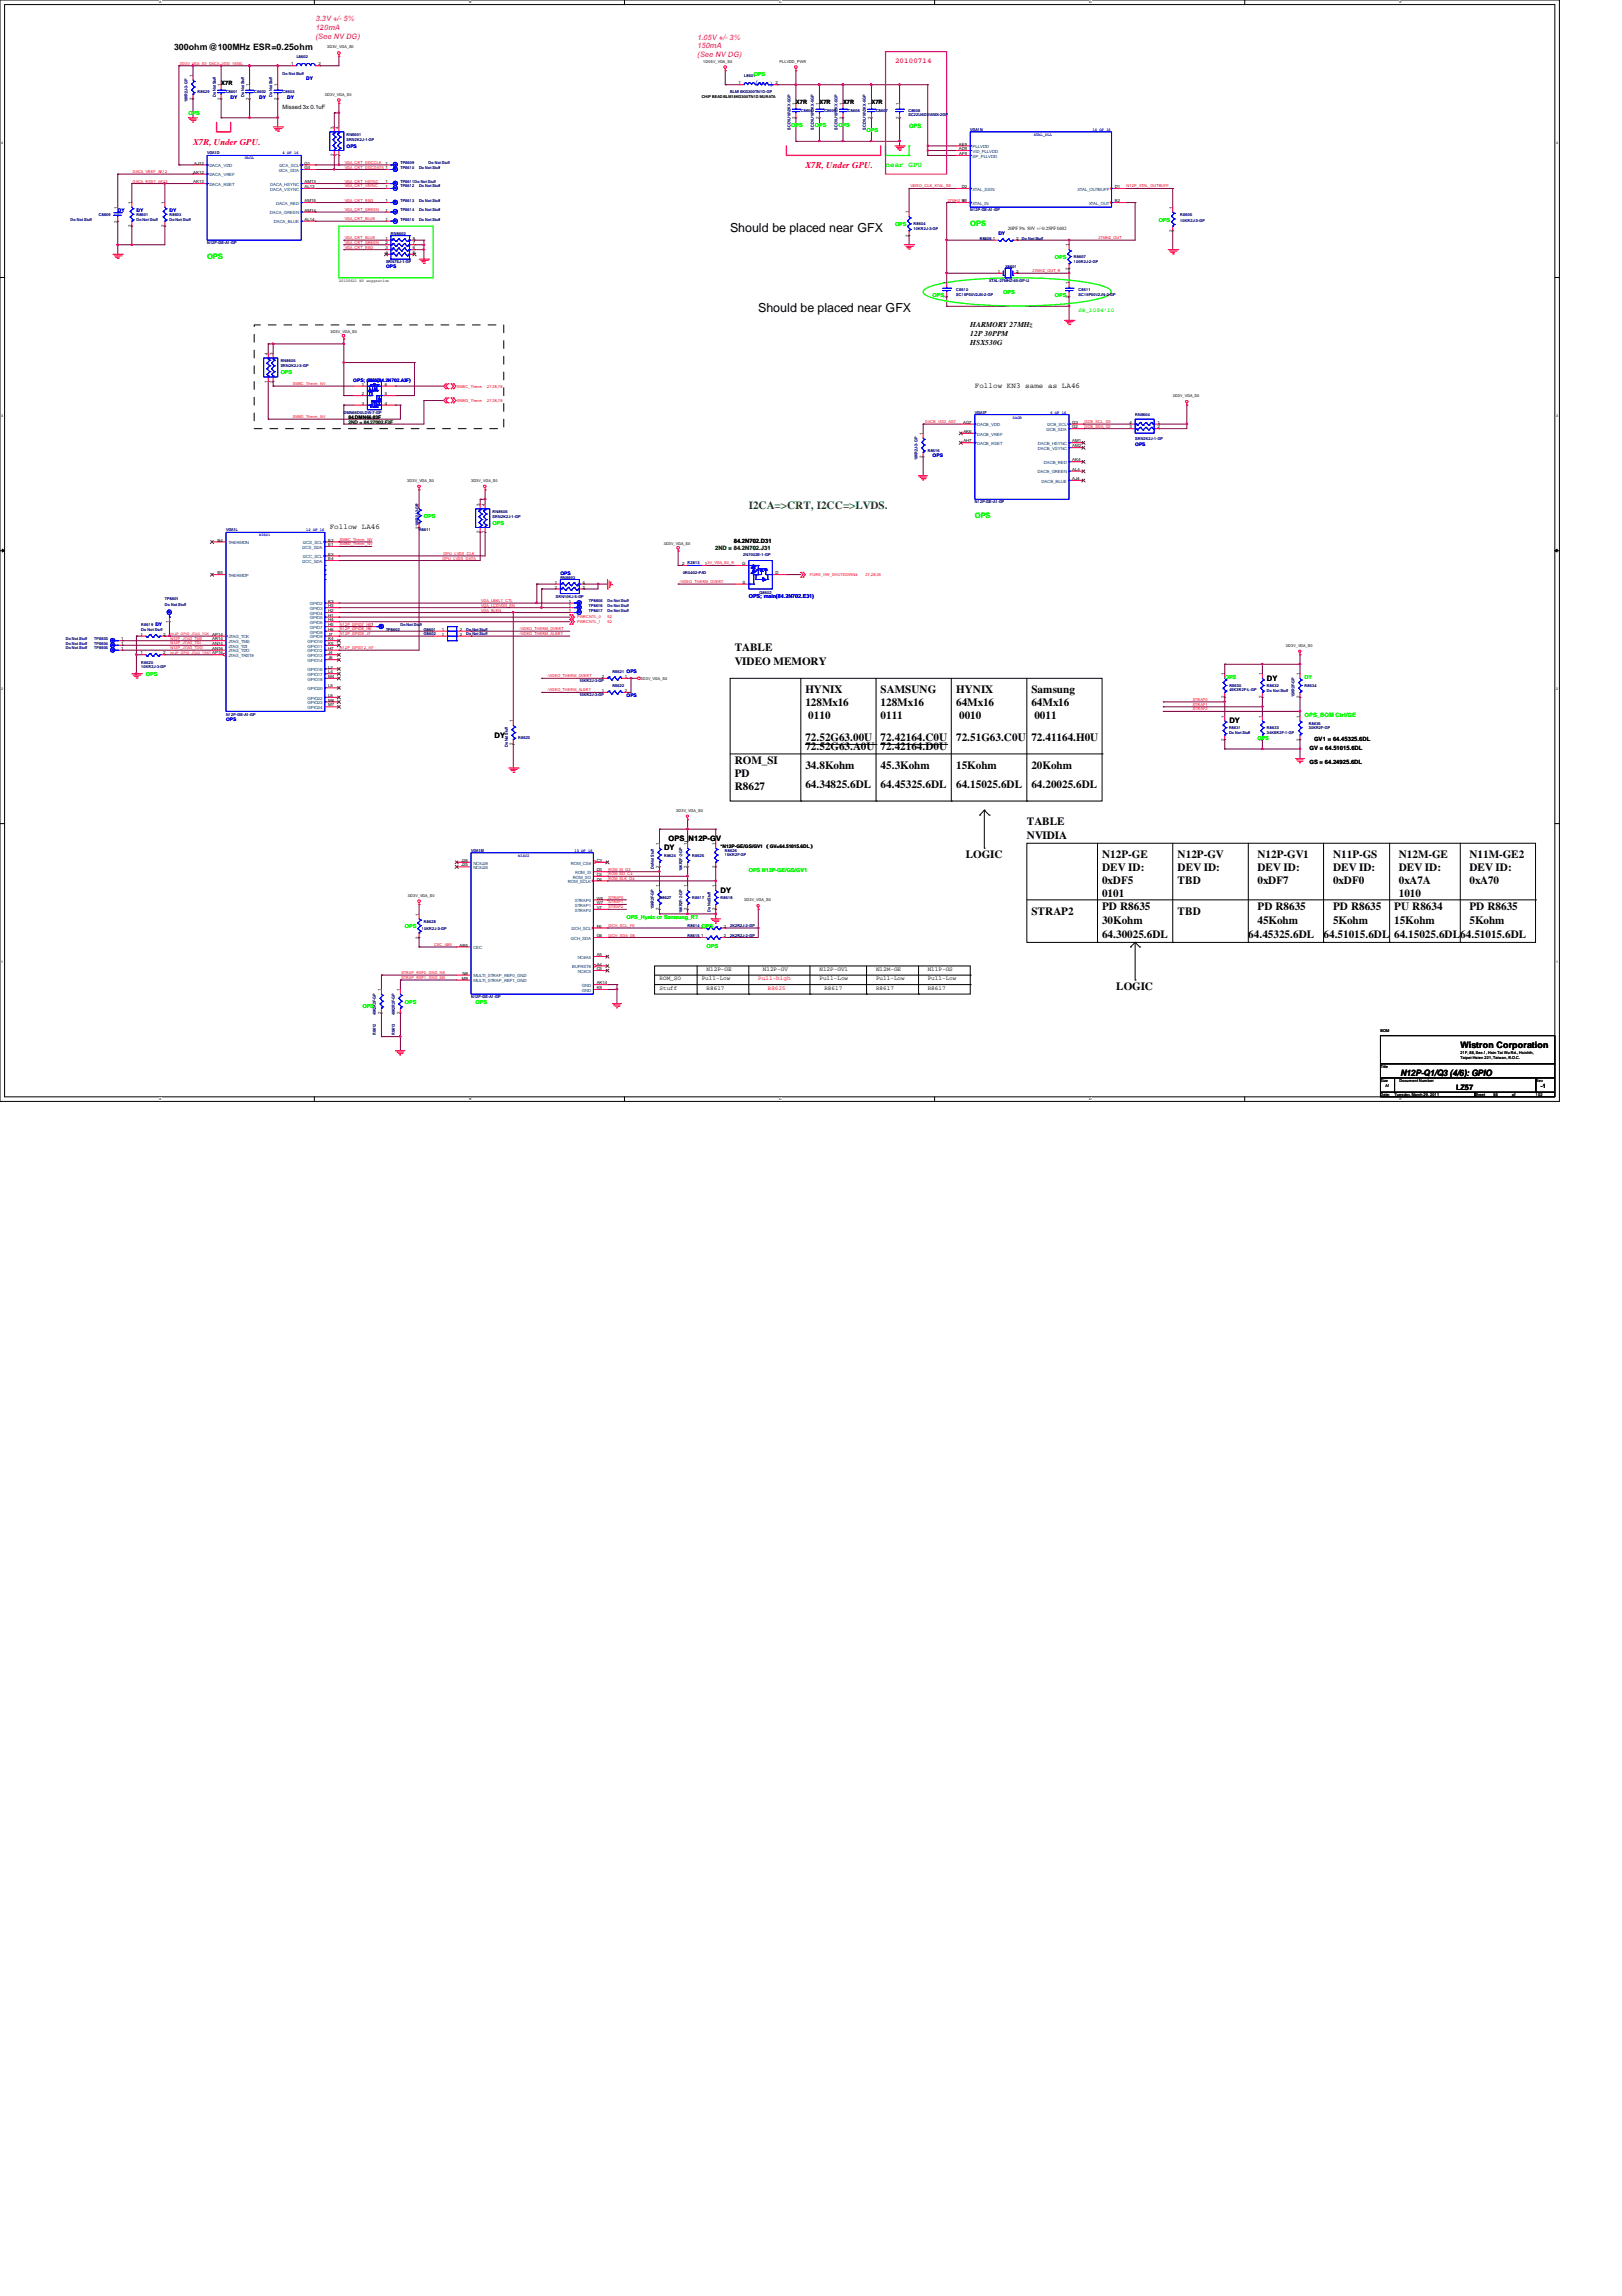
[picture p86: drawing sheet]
<svg xmlns="http://www.w3.org/2000/svg" width="210mm" height="297mm" viewBox="0 0 210 297" stroke-linecap="round" stroke-linejoin="round" font-family="sans-serif">
<defs><g id="words">
<g font-size="1.6">
<text x="94.5" y="30.1">Should be placed near GFX</text>
<text x="98.1" y="40.4">Should be placed near GFX</text>
</g>
<text font-size="1.4" fill="#008000" x="96.9" y="65.9">I2CA=&gt;CRT, I2CC=&gt;LVDS.</text>
<g font-size="1.4">
<text x="95.1" y="84.2">TABLE</text>
<text x="95.1" y="86">VIDEO MEMORY</text>
<text x="104.2" y="89.7">HYNIX</text>
<text x="114" y="89.7">SAMSUNG</text>
<text x="123.7" y="89.7">HYNIX</text>
<text x="133.5" y="89.7">Samsung</text>
<text x="104.2" y="91.4">128Mx16</text>
<text x="104.2" y="95.8">72.52G63.00U</text>
<text x="104.6" y="93">0110</text>
<text x="114" y="95.8">72.42164.C0U</text>
<text x="114" y="91.4">128Mx16</text>
<text x="114" y="93">0111</text>
<text x="123.7" y="91.4">64Mx16</text>
<text x="123.7" y="95.8">72.51G63.C0U</text>
<text x="124.1" y="93">0010</text>
<text x="133.5" y="95.8">72.41164.H0U</text>
<text x="133.5" y="91.4">64Mx16</text>
<text x="133.9" y="93">0011</text>
<text x="95.1" y="98.8">ROM_SI</text>
<text x="95.1" y="100.5">PD</text>
<text x="104.2" y="99.4">34.8Kohm</text>
<text x="104.2" y="101.9">64.34825.6DL</text>
<text x="104.2" y="97">72.52G63.A0U</text>
<text x="114" y="97">72.42164.D0U</text>
<text x="114" y="99.4">45.3Kohm</text>
<text x="114" y="101.9">64.45325.6DL</text>
<text x="123.7" y="99.4">15Kohm</text>
<text x="123.7" y="101.9">64.15025.6DL</text>
<text x="133.5" y="99.4">20Kohm</text>
<text x="133.5" y="101.9">64.20025.6DL</text>
<text x="95.1" y="102.2">R8627</text>
<text x="132.9" y="106.8">TABLE</text>
<text x="125" y="111">LOGIC</text>
<text x="132.9" y="108.6">NVIDIA</text>
<text x="142.6" y="111">N12P-GE</text>
<text x="142.6" y="112.7">DEV ID:</text>
<text x="152.4" y="111">N12P-GV</text>
<text x="152.4" y="112.7">DEV ID:</text>
<text x="162.7" y="111">N12P-GV1</text>
<text x="162.7" y="112.7">DEV ID:</text>
<text x="172.5" y="111">N11P-GS</text>
<text x="172.5" y="112.7">DEV ID:</text>
<text x="181" y="111">N12M-GE</text>
<text x="181" y="112.7">DEV ID:</text>
<text x="190.2" y="111">N11M-GE2</text>
<text x="190.2" y="112.7">DEV ID:</text>
<text x="133.5" y="118.3">STRAP2</text>
<text x="142.6" y="114.3">0xDF5</text>
<text x="142.6" y="116">0101</text>
<text x="142.6" y="117.7">PD R8635</text>
<text x="142.6" y="119.5">30Kohm</text>
<text x="152.4" y="118.3">TBD</text>
<text x="152.4" y="114.3">TBD</text>
<text x="162.7" y="114.3">0xDF7</text>
<text x="162.7" y="117.7">PD R8635</text>
<text x="162.7" y="119.5">45Kohm</text>
<text x="172.5" y="114.3">0xDF0</text>
<text x="172.5" y="117.7">PD R8635</text>
<text x="172.5" y="119.5">5Kohm</text>
<text x="180.4" y="117.7">PU R8634</text>
<text x="180.4" y="119.5">15Kohm</text>
<text x="181" y="114.3">0xA7A</text>
<text x="181" y="116">1010</text>
<text x="190.2" y="114.3">0xA70</text>
<text x="190.2" y="119.5">5Kohm</text>
<text x="190.2" y="117.7">PD R8635</text>
<text x="142.6" y="121.4">64.30025.6DL</text>
<text x="161.5" y="121.4">64.45325.6DL</text>
<text x="171.3" y="121.4">64.51015.6DL</text>
<text x="180.4" y="121.4">64.15025.6DL64.51015.6DL</text>
<text x="144.4" y="128.1">LOGIC</text>
</g>
<g font-size="1.1">
<text x="22.5" y="6.5">300ohm@100MHz ESR=0.25ohm</text>
<text x="189" y="135.6">Wistron Corporation</text>
<text x="181.2" y="139.1">N12P-Q1/Q3 (4/6): GPIO</text>
</g>
<g font-size="1.1" fill="#f00">
<text x="25" y="18.7">X7R, Under GPU.</text>
<text x="104.2" y="21.8">X7R, Under GPU.</text>
</g>
<g font-size="1" fill="#f0f">
<text x="40.8" y="2.7">3.3V +/- 5%</text>
<text x="40.8" y="3.9">120mA</text>
<text x="40.8" y="5">(See NV DG)</text>
<text x="90.2" y="5.1">1.05V +/- 3%</text>
<text x="90.2" y="6.3">150mA</text>
<text x="90.2" y="7.4">(See NV DG)</text>
</g>
<text font-size="1" fill="#ff0080" x="115.8" y="8.1">20100714</text>
<g font-size="1" fill="#0f0">
<text x="114.6" y="21.5">near GPU</text>
<text x="125.6" y="29.2">OPS</text>
<text x="26.8" y="33.5">OPS</text>
<text x="126.2" y="67">OPS</text>
</g>
<g font-size="1">
<text x="125.6" y="42.3">HARMORY 27MHz</text>
<text x="125.6" y="43.4">12P 30PPM</text>
<text x="125.6" y="44.6">HSX530G</text>
<text x="126.2" y="50.2">Follow KN3 same as LA46</text>
<text x="42.7" y="68.5">Follow LA46</text>
<text x="164" y="88.1">DY</text>
<text x="64" y="95.4">DY</text>
<text x="159.1" y="93.6">DY</text>
<text x="85.9" y="110">DY</text>
<text x="86.5" y="108.8">OPS_N12P-GV</text>
<text x="93.3" y="115.5">DY</text>
<text x="188.4" y="141">LZ57</text>
</g>
<g font-size=".8">
<text x="28.6" y="11">X7R</text>
<text x="36.6" y="14.1">Missed 3x 0.1uF</text>
<text x="103" y="13.5">X7R</text>
<text x="106" y="13.5">X7R</text>
<text x="109.1" y="13.5">X7R</text>
<text x="112.8" y="13.5">X7R</text>
<text x="95" y="70.2">84.2N702.D31</text>
<text x="170.1" y="95.8">GV1 = 64.45325.6DL</text>
<text x="169.5" y="97">GV = 64.51015.6DL</text>
<text x="169.5" y="98.8">GS = 64.24925.6DL</text>
<text x="91.4" y="125.6">N12P-GE</text>
<text x="98.7" y="125.6">N12P-GV</text>
<text x="106" y="125.6">N12P-GV1</text>
<text x="113.4" y="125.6">N12M-GE</text>
<text x="120.1" y="125.6">N11P-GS</text>
<text x="85.3" y="126.8">ROM_SO</text>
<text x="85.3" y="128">Stuff</text>
<text x="90.8" y="126.8">Pull-Low</text>
<text x="91.4" y="128">R8617</text>
<text x="106" y="126.8">Pull-Low</text>
<text x="106.7" y="128">R8617</text>
<text x="113.4" y="128">R8617</text>
<text x="113.4" y="126.8">Pull-Low</text>
<text x="120.1" y="126.8">Pull-Low</text>
<text x="120.1" y="128">R8617</text>
<text x="199.4" y="140.8">-1</text>
</g>
<g font-size=".8" fill="#00f">
<text x="97.8" y="10.9">(</text>
<text x="99.9" y="10.8" transform="rotate(-180 99.9 10.8)">(</text>
<text x="97.5" y="72.9" transform="rotate(90 97.5 72.9)">.</text>
<text x="97.7" y="74.1" transform="rotate(90 97.7 74.1)">.</text>
<text x="99.3" y="74.1" transform="rotate(90 99.3 74.1)">.</text>
</g>
<g font-size=".8" fill="#0f0">
<text x="117.6" y="16.6">OPS</text>
<text x="139.6" y="40.3">SB_1004'10</text>
<text x="168.8" y="92.8">OPS_BOM Ctrl/GE</text>
</g>
<text font-size=".8" fill="#008000" x="92.5" y="71.2">2ND = 84.2N702.J31</text>
<g font-size=".8" fill="#f00">
<text x="98.1" y="126.8">Pull-high</text>
<text x="99.4" y="128">R8625</text>
</g>
<g font-size=".7" fill="#0f0">
<text x="97.5" y="9.8">OPS</text>
<text x="24.4" y="14.8">OPS</text>
<text x="102.4" y="16.5">OPS</text>
<text x="105.5" y="16.5">OPS</text>
<text x="108.5" y="16.5">OPS</text>
<text x="112.1" y="17.1">OPS</text>
<text x="115.8" y="29.3">OPS</text>
<text x="149.9" y="28.7">OPS</text>
<text x="136.5" y="33.5">OPS</text>
<text x="120.7" y="38.4">OPS</text>
<text x="129.8" y="38">OPS</text>
<text x="136.5" y="38.4">OPS</text>
<text x="36.3" y="48.4">OPS</text>
<text x="54.9" y="67.1">OPS</text>
<text x="63.8" y="67.9">OPS</text>
<text x="18.9" y="87.4">OPS</text>
<text x="158.5" y="87.8">OPS</text>
<text x="168.8" y="87.8">DY</text>
<text x="162.7" y="95.7">OPS</text>
<text x="96.9" y="112.8">OPS N12P-GE/GS/GV1</text>
<text x="81.1" y="118.9">OPS_Hynix or Samsung_R?</text>
<text x="52.4" y="120.1">OPS</text>
<text x="90.8" y="120.1">OPS</text>
<text x="91.4" y="122.6">OPS</text>
<text x="46.9" y="130.5">OPS</text>
<text x="52.4" y="129.8">OPS</text>
<text x="61.6" y="129.8">OPS</text>
</g>
<text font-size=".7" fill="#00f" x="96.9" y="77.4">OPS; main(84.2N702.E31)</text>
<g font-size=".6">
<text x="24.9" y="9.9" transform="rotate(-90 24.9 9.9)">1</text>
<text x="28.6" y="11.1" transform="rotate(-90 28.6 11.1)">1</text>
<text x="32.3" y="11.1" transform="rotate(-90 32.3 11.1)">1</text>
<text x="35.9" y="11.1" transform="rotate(-90 35.9 11.1)">1</text>
<text x="37.7" y="8.5">1</text>
<text x="41.2" y="8.5">2</text>
<text x="95.6" y="10.9">1</text>
<text x="100.4" y="10.9">2</text>
<text x="24.9" y="13" transform="rotate(-90 24.9 13)">2</text>
<text x="28.6" y="13" transform="rotate(-90 28.6 13)">2</text>
<text x="32.3" y="13" transform="rotate(-90 32.3 13)">2</text>
<text x="35.9" y="13" transform="rotate(-90 35.9 13)">2</text>
<text x="43.2" y="16.6" transform="rotate(-90 43.2 16.6)">3</text>
<text x="43.8" y="16.6" transform="rotate(-90 43.8 16.6)">4</text>
<text x="103" y="15.4" transform="rotate(-90 103 15.4)">2</text>
<text x="103" y="13.6" transform="rotate(-90 103 13.6)">1</text>
<text x="106" y="15.4" transform="rotate(-90 106 15.4)">2</text>
<text x="106" y="13.6" transform="rotate(-90 106 13.6)">1</text>
<text x="109.1" y="15.4" transform="rotate(-90 109.1 15.4)">2</text>
<text x="109.1" y="13.6" transform="rotate(-90 109.1 13.6)">1</text>
<text x="112.7" y="15.4" transform="rotate(-90 112.7 15.4)">2</text>
<text x="112.7" y="13.6" transform="rotate(-90 112.7 13.6)">1</text>
<text x="116.4" y="15.4" transform="rotate(-90 116.4 15.4)">2</text>
<text x="116.4" y="13.6" transform="rotate(-90 116.4 13.6)">1</text>
<text x="25" y="23.7">AK13</text>
<text x="25" y="22.5">AK12</text>
<text x="25.1" y="21.3">AJ12</text>
<text x="39.4" y="23.7">AM13</text>
<text x="39.4" y="21.9">G4</text>
<text x="39.4" y="21.3">G1</text>
<text x="43.2" y="20.2" transform="rotate(-90 43.2 20.2)">2</text>
<text x="43.8" y="20.2" transform="rotate(-90 43.8 20.2)">1</text>
<text x="49.9" y="23.7">1</text>
<text x="49.9" y="21.3">1</text>
<text x="124.1" y="19.4">AD9</text>
<text x="124.1" y="18.8">AE9</text>
<text x="124.1" y="20.1">AF9</text>
<text x="15.2" y="28.8" transform="rotate(-90 15.2 28.8)">2</text>
<text x="15.2" y="27" transform="rotate(-90 15.2 27)">1</text>
<text x="17" y="29.4" transform="rotate(-90 17 29.4)">2</text>
<text x="17" y="26.4" transform="rotate(-90 17 26.4)">1</text>
<text x="21.3" y="29.4" transform="rotate(-90 21.3 29.4)">2</text>
<text x="21.3" y="26.4" transform="rotate(-90 21.3 26.4)">1</text>
<text x="39.4" y="28.6">AL14</text>
<text x="39.4" y="27.4">AM14</text>
<text x="39.4" y="26.2">AM15</text>
<text x="39.4" y="24.3">AL13</text>
<text x="49.9" y="28.6">1</text>
<text x="49.9" y="26.2">1</text>
<text x="49.9" y="24.3">1</text>
<text x="49.9" y="27.4">1</text>
<text x="117.6" y="27.6" transform="rotate(-90 117.6 27.6)">1</text>
<text x="124.5" y="24.3">D2</text>
<text x="124.5" y="26.2">B1</text>
<text x="130.4" y="29.8">20PF 5% 50V +/-0.25PF 0402</text>
<text x="144.3" y="26.2">B2</text>
<text x="144.3" y="24.3">D1</text>
<text x="151.7" y="27" transform="rotate(-90 151.7 27)">1</text>
<text x="49.9" y="31">1</text>
<text x="49.9" y="31.6">2</text>
<text x="49.9" y="32.3">3</text>
<text x="49.9" y="32.9">4</text>
<text x="53.4" y="32.9">5</text>
<text x="53.4" y="32.3">6</text>
<text x="53.4" y="31.6">7</text>
<text x="53.4" y="31">8</text>
<text x="117.6" y="30.6" transform="rotate(-90 117.6 30.6)">2</text>
<text x="128.5" y="31">1</text>
<text x="129.1" y="35.3">1</text>
<text x="131.5" y="35.3">2</text>
<text x="131.5" y="31">2</text>
<text x="138.3" y="34.9" transform="rotate(-90 138.3 34.9)">2</text>
<text x="138.3" y="31.9" transform="rotate(-90 138.3 31.9)">1</text>
<text x="151.7" y="30" transform="rotate(-90 151.7 30)">2</text>
<text x="122.5" y="38.5" transform="rotate(-90 122.5 38.5)">2</text>
<text x="122.5" y="36.7" transform="rotate(-90 122.5 36.7)">1</text>
<text x="138.3" y="38.5" transform="rotate(-90 138.3 38.5)">2</text>
<text x="138.3" y="36.7" transform="rotate(-90 138.3 36.7)">1</text>
<text x="34.7" y="45.9" transform="rotate(-90 34.7 45.9)">4</text>
<text x="35.3" y="45.9" transform="rotate(-90 35.3 45.9)">3</text>
<text x="34.7" y="49.5" transform="rotate(-90 34.7 49.5)">1</text>
<text x="35.3" y="49.5" transform="rotate(-90 35.3 49.5)">2</text>
<text x="46.8" y="49.9">1</text>
<text x="46.8" y="51.1">2</text>
<text x="46.8" y="52.4">3</text>
<text x="49.8" y="52.4">4</text>
<text x="49.8" y="51.1">5</text>
<text x="49.8" y="49.9">6</text>
<text x="45.1" y="54.2">84.DMN66.03F</text>
<text x="119.4" y="59.3" transform="rotate(-90 119.4 59.3)">2</text>
<text x="119.4" y="56.3" transform="rotate(-90 119.4 56.3)">1</text>
<text x="124.6" y="54.8">AG7</text>
<text x="124.7" y="57.2">AH7</text>
<text x="124.7" y="56">AK6</text>
<text x="138.8" y="59.7">AK4</text>
<text x="138.8" y="57.9">AM2</text>
<text x="138.8" y="57.2">AM1</text>
<text x="138.8" y="55.4">G2</text>
<text x="138.8" y="54.8">G3</text>
<text x="146.2" y="55.4">3</text>
<text x="146.2" y="54.8">4</text>
<text x="149.8" y="54.8">1</text>
<text x="149.8" y="55.4">2</text>
<text x="54.2" y="65.4" transform="rotate(-90 54.2 65.4)">1</text>
<text x="62.1" y="65.4" transform="rotate(-90 62.1 65.4)">3</text>
<text x="62.7" y="65.4" transform="rotate(-90 62.7 65.4)">4</text>
<text x="138.8" y="62.1">AJ4</text>
<text x="138.8" y="60.9">AL4</text>
<text x="28.2" y="70.1">B4</text>
<text x="42.5" y="71.9">E3</text>
<text x="42.5" y="70.7">E1</text>
<text x="42.5" y="70.1">E2</text>
<text x="54.2" y="68.4" transform="rotate(-90 54.2 68.4)">210KR2J-3-GP</text>
<text x="62.1" y="69" transform="rotate(-90 62.1 69)">2</text>
<text x="62.7" y="69" transform="rotate(-90 62.7 69)">1</text>
<text x="28.2" y="74.3">B5</text>
<text x="42.5" y="78">K3</text>
<text x="42.5" y="72.5">E4</text>
<text x="71.8" y="75.5">1</text>
<text x="71.8" y="76.2">2</text>
<text x="73.6" y="78">1</text>
<text x="75.4" y="76.2">3</text>
<text x="75.4" y="75.5">4</text>
<text x="88.3" y="73.1">2</text>
<text x="91.2" y="73.1">13V_VGA_S0_R</text>
<text x="96.1" y="73.1">G</text>
<text x="96.1" y="75.5">S</text>
<text x="100.4" y="74.3">D</text>
<text x="15.7" y="82.8">1</text>
<text x="15.7" y="83.4">1</text>
<text x="18.2" y="82.3">1</text>
<text x="21.1" y="82.3">2</text>
<text x="21.9" y="80.6" transform="rotate(-90 21.9 80.6)">1</text>
<text x="27.5" y="83.4">AN14</text>
<text x="27.5" y="82.8">AR14</text>
<text x="27.5" y="82.3">AP14</text>
<text x="42.5" y="83.4">K5</text>
<text x="42.5" y="82.8">K4</text>
<text x="42.5" y="82.3">J7</text>
<text x="42.5" y="81.6">H6</text>
<text x="42.5" y="81">H5</text>
<text x="42.5" y="80.4">H4</text>
<text x="42.5" y="79.8">H1</text>
<text x="42.5" y="79.2">H2</text>
<text x="42.5" y="78.6">H3</text>
<text x="57.2" y="82.3">1</text>
<text x="57.2" y="81.6">1</text>
<text x="59.5" y="82.3">2</text>
<text x="59.5" y="81.6">2</text>
<text x="73.6" y="79.2">1</text>
<text x="73.6" y="78.6">1</text>
<text x="15.7" y="84.1">1</text>
<text x="18.2" y="84.7">1</text>
<text x="21.1" y="84.7">2</text>
<text x="27.5" y="84.7">AP16</text>
<text x="27.5" y="84.1">AN16</text>
<text x="42.5" y="88.9">L5</text>
<text x="42.5" y="87.7">M4</text>
<text x="42.5" y="87.1">L4</text>
<text x="42.5" y="86.5">L2</text>
<text x="42.5" y="85.3">J6</text>
<text x="42.5" y="84.7">J4</text>
<text x="42.5" y="84.1">H7</text>
<text x="77.9" y="87.7">2</text>
<text x="77.9" y="89.5">1</text>
<text x="80.9" y="87.7">1</text>
<text x="80.9" y="89.5">2</text>
<text x="158.5" y="87.3" transform="rotate(-90 158.5 87.3)">1</text>
<text x="163.3" y="87.3" transform="rotate(-90 163.3 87.3)">1</text>
<text x="168.2" y="87.3" transform="rotate(-90 168.2 87.3)">1</text>
<text x="42.5" y="90.8">M6</text>
<text x="42.5" y="90.2">L6</text>
<text x="42.5" y="91.4">M7</text>
<text x="66.4" y="93.4" transform="rotate(-90 66.4 93.4)">1</text>
<text x="158.5" y="95.8" transform="rotate(-90 158.5 95.8)">2</text>
<text x="158.5" y="92.8" transform="rotate(-90 158.5 92.8)">1</text>
<text x="158.5" y="90.3" transform="rotate(-90 158.5 90.3)">2</text>
<text x="163.3" y="95.8" transform="rotate(-90 163.3 95.8)">2</text>
<text x="163.3" y="92.8" transform="rotate(-90 163.3 92.8)">1</text>
<text x="163.3" y="90.3" transform="rotate(-90 163.3 90.3)">2</text>
<text x="168.2" y="95.8" transform="rotate(-90 168.2 95.8)">2</text>
<text x="168.2" y="92.8" transform="rotate(-90 168.2 92.8)">1</text>
<text x="168.2" y="90.3" transform="rotate(-90 168.2 90.3)">2</text>
<text x="66.4" y="96.4" transform="rotate(-90 66.4 96.4)">2</text>
<text x="59.7" y="112.1">J25</text>
<text x="59.7" y="111.5">J26</text>
<text x="77.2" y="113.9">D4</text>
<text x="77.2" y="113.3">C4</text>
<text x="77.2" y="112.7">D3</text>
<text x="77.2" y="111.5">C3</text>
<text x="85.3" y="112.3" transform="rotate(-90 85.3 112.3)">2</text>
<text x="85.3" y="109.3" transform="rotate(-90 85.3 109.3)">1</text>
<text x="88.9" y="112.3" transform="rotate(-90 88.9 112.3)">2</text>
<text x="88.9" y="109.3" transform="rotate(-90 88.9 109.3)">1</text>
<text x="92.6" y="112.3" transform="rotate(-90 92.6 112.3)">2</text>
<text x="92.6" y="109.3" transform="rotate(-90 92.6 109.3)">1</text>
<text x="93.3" y="109.7">*N12P-GE/GS/GV1 （</text>
<text x="99" y="109.8">（</text>
<text x="99" y="109.7">（GV=64.51015.6DL）</text>
<text x="104.9" y="109.8">）</text>
<text x="54.2" y="118.4" transform="rotate(-90 54.2 118.4)">1</text>
<text x="77.2" y="116.4">W5</text>
<text x="77.2" y="117">W7</text>
<text x="77.2" y="117.6">V7</text>
<text x="85.3" y="117.8" transform="rotate(-90 85.3 117.8)">2</text>
<text x="85.3" y="114.8" transform="rotate(-90 85.3 114.8)">1</text>
<text x="88.9" y="117.8" transform="rotate(-90 88.9 117.8)">2</text>
<text x="88.9" y="114.8" transform="rotate(-90 88.9 114.8)">1</text>
<text x="92.6" y="117.8" transform="rotate(-90 92.6 117.8)">2</text>
<text x="92.6" y="114.8" transform="rotate(-90 92.6 114.8)">1</text>
<text x="54.2" y="121.5" transform="rotate(-90 54.2 121.5)">2</text>
<text x="59.5" y="122.5">AB5</text>
<text x="77.2" y="125.5">C5</text>
<text x="77.2" y="124.9">A4</text>
<text x="77.2" y="123.7">A5</text>
<text x="77.2" y="121.2">G6</text>
<text x="77.2" y="120">F6</text>
<text x="90.7" y="121.2">1</text>
<text x="90.7" y="120">1</text>
<text x="93.7" y="121.2">2</text>
<text x="93.7" y="120">2</text>
<text x="49.3" y="131.2" transform="rotate(-90 49.3 131.2)">2</text>
<text x="49.3" y="128.2" transform="rotate(-90 49.3 128.2)">1</text>
<text x="51.8" y="131.2" transform="rotate(-90 51.8 131.2)">2</text>
<text x="51.8" y="128.2" transform="rotate(-90 51.8 128.2)">1</text>
<text x="59.8" y="126.7">M9</text>
<text x="59.9" y="126.1">N9</text>
<text x="77.2" y="128">K9</text>
<text x="77.2" y="127.3">AK14</text>
</g>
<g font-size=".6" fill="#00f">
<text x="39.6" y="10.3">DY</text>
<text x="29.8" y="12.8">DY</text>
<text x="33.5" y="12.8">DY</text>
<text x="37.2" y="12.8">DY</text>
<text x="44.8" y="19.1">OPS</text>
<text x="15.2" y="27.4">DY</text>
<text x="17.7" y="27.4">DY</text>
<text x="21.9" y="27.4">DY</text>
<text x="50" y="34.7">OPS</text>
<text x="129.2" y="30.4">DY</text>
<text x="45.7" y="49.4">OPS; main(84.2N702.A3F)</text>
<text x="120.7" y="59.1">OPS</text>
<text x="146.9" y="57.7">OPS</text>
<text x="72.5" y="74.3">OPS</text>
<text x="20.1" y="81">DY</text>
<text x="81.1" y="87.1">OPS</text>
<text x="29.3" y="93.2">OPS</text>
<text x="81.1" y="90.2">OPS</text>
</g>
<g font-size=".6" fill="#004080">
<text x="27.1" y="22.8">DACA_VREF</text>
<text x="27.1" y="21.6">DACA_VDD</text>
<text x="36.1" y="22.2">I2CA_SDA</text>
<text x="36.2" y="21.6">I2CA_SCL</text>
<text x="125.9" y="20.4">SP_PLLVDD</text>
<text x="125.9" y="19.8">VID_PLLVDD</text>
<text x="125.9" y="19.2">PLLVDD</text>
<text x="27.1" y="24">DACA_RSET</text>
<text x="34.9" y="27.7">DACA_GREEN</text>
<text x="35" y="24.7">DACA_VSYNC</text>
<text x="35" y="24">DACA_HSYNC</text>
<text x="35.4" y="28.9">DACA_BLUE</text>
<text x="35.7" y="26.5">DACA_RED</text>
<text x="125.9" y="24.7">XTAL_SSIN</text>
<text x="125.9" y="26.5">XTAL_IN</text>
<text x="139.4" y="24.7">XTAL_OUTBUFF</text>
<text x="140.9" y="26.5">XTAL_OUT</text>
<text x="126.4" y="57.6">DACB_RSET</text>
<text x="126.4" y="56.3">DACB_VREF</text>
<text x="126.4" y="55.2">DACB_VDD</text>
<text x="134.3" y="58.2">DACB_VSYNC</text>
<text x="134.3" y="57.6">DACB_HSYNC</text>
<text x="135.4" y="55.8">I2CB_SDA</text>
<text x="135.5" y="55.2">I2CB_SCL</text>
<text x="134.3" y="61.3">DACB_GREEN</text>
<text x="134.8" y="62.4">DACB_BLUE</text>
<text x="135.1" y="60">DACB_RED</text>
<text x="29.5" y="70.4">THERMDN</text>
<text x="39.1" y="71">I2CS_SDA</text>
<text x="39.2" y="70.4">I2CS_SCL</text>
<text x="29.5" y="74.6">THERMDP</text>
<text x="39.1" y="72.8">I2CC_SDA</text>
<text x="39.2" y="72.2">I2CC_SCL</text>
<text x="29.5" y="83.8">JTAG_TDI</text>
<text x="29.5" y="83.2">JTAG_TMS</text>
<text x="29.5" y="82.6">JTAG_TCK</text>
<text x="39.8" y="83.8">GPIO11</text>
<text x="39.8" y="83.2">GPIO10</text>
<text x="40.1" y="82.6">GPIO9</text>
<text x="40.1" y="82">GPIO8</text>
<text x="40.1" y="81.4">GPIO7</text>
<text x="40.1" y="80.7">GPIO6</text>
<text x="40.1" y="80.1">GPIO5</text>
<text x="40.1" y="79.5">GPIO4</text>
<text x="40.1" y="78.9">GPIO3</text>
<text x="40.1" y="78.3">GPIO2</text>
<text x="29.5" y="85">JTAG_TRST#</text>
<text x="29.5" y="84.4">JTAG_TDO</text>
<text x="39.8" y="89.3">GPIO20</text>
<text x="39.8" y="88.1">GPIO18</text>
<text x="39.8" y="87.5">GPIO17</text>
<text x="39.8" y="86.8">GPIO16</text>
<text x="39.8" y="85.6">GPIO14</text>
<text x="39.8" y="85">GPIO13</text>
<text x="39.8" y="84.4">GPIO12</text>
<text x="39.8" y="91.1">GPIO23</text>
<text x="39.8" y="90.5">GPIO22</text>
<text x="39.8" y="91.7">GPIO24</text>
<text x="61.3" y="112.4">NC#J25</text>
<text x="61.3" y="111.8">NC#J26</text>
<text x="73.9" y="111.8">ROM_CS#</text>
<text x="74.1" y="113.7">ROM_SO</text>
<text x="74.4" y="113.1">ROM_SI</text>
<text x="73.5" y="114.3">ROM_SCLK</text>
<text x="74.4" y="116.7">STRAP0</text>
<text x="74.4" y="117.3">STRAP1</text>
<text x="74.4" y="117.9">STRAP2</text>
<text x="61.3" y="122.8">CEC</text>
<text x="73.9" y="121.6">I2CH_SDA</text>
<text x="74" y="120.4">I2CH_SCL</text>
<text x="74" y="125.3">BUFRST#</text>
<text x="74.8" y="125.9">NC#C5</text>
<text x="74.8" y="124">NC#A5</text>
<text x="61.3" y="127.1">MULTI_STRAP_REF1_GND</text>
<text x="61.3" y="126.4">MULTI_STRAP_REF0_GND</text>
<text x="75.3" y="128.3">GND</text>
<text x="75.3" y="127.7">GND</text>
</g>
<text font-size=".6" fill="#008000" x="45.1" y="54.8">2ND = 84.27002.F3F</text>
<g font-size=".5">
<text x="20.6" y=".4">A</text>
<text x="60.7" y=".4">B</text>
<text x="100.8" y=".4">C</text>
<text x="141" y=".4">D</text>
<text x="181.1" y=".4">E</text>
<text x="42.3" y="6.3">3D3V_VGA_S0</text>
<text x="91" y="8.1">1D05V_VGA_S0</text>
<text x="100.9" y="8.1">PLLVDD_PWR</text>
<text x="42" y="12.4">3D3V_VGA_S0</text>
<text x="90.8" y="12.7">CHIP BEAD BLM18KG300TN1D MURATA</text>
<text x=".2" y="18.6">4</text>
<text x="201.4" y="18.6">4</text>
<text x="43.9" y="36.4">20100621 NV suggestion</text>
<text x="42.8" y="43.1">3D3V_VGA_S0</text>
<text x=".2" y="53.9">3</text>
<text x="151.8" y="51.4">3D3V_VGA_S0</text>
<text x="201.4" y="53.9">3</text>
<text x="52.7" y="62.4">3D3V_VGA_S0</text>
<text x="61" y="62.4">3D3V_VGA_S0</text>
<text x="85.9" y="70.5">3D3V_VGA_S0</text>
<text x="166.4" y="83.7">3D3V_VGA_S0</text>
<text x=".2" y="89.3">2</text>
<text x="82.9" y="87.9">3D3V_VGA_S0</text>
<text x="201.4" y="89.3">2</text>
<text x="87.5" y="105">3D3V_VGA_S0</text>
<text x="52.8" y="116">3D3V_VGA_S0</text>
<text x="96.3" y="116.6">3D3V_VGA_S0</text>
<text x=".2" y="124.6">1</text>
<text x="201.4" y="124.6">1</text>
<text x="178.6" y="133.6">BOM</text>
<text x="189" y="136.3">21F, 88, Sec.1, Hsin Tai Wu Rd., Hsichih,</text>
<text x="189" y="136.9">Taipei Hsien 221, Taiwan, R.O.C.</text>
<text x="20.6" y="142.3">A</text>
<text x="60.7" y="142.3">B</text>
<text x="100.8" y="142.3">C</text>
<text x="141" y="142.3">D</text>
<text x="178.6" y="138.1">Title</text>
<text x="178.6" y="140">Size</text>
<text x="178.6" y="141.8">Date:</text>
<text x="179.3" y="140.6">A1</text>
<text x="180.5" y="141.8">Tuesday, March 29, 2011</text>
<text x="181.1" y="140">Document Number</text>
<text x="181.1" y="142.3">E</text>
<text x="190.8" y="141.8">Sheet</text>
<text x="193.3" y="141.8">86</text>
<text x="195.7" y="141.8">of</text>
<text x="198.8" y="141.8">102</text>
<text x="198.8" y="140">Rev</text>
</g>
<g font-size=".5" fill="#f00">
<text x="23.3" y="8.4">3D3V_VGA_S0_DACA_VDD_16MIL</text>
<text x="17.2" y="23.6">DACA_RSET_AK13</text>
<text x="17.2" y="22.4">DACA_VREF_AK12</text>
<text x="44.6" y="23.6">VGA_CRT_HSYNC</text>
<text x="44.6" y="21.2">VGA_CRT_DDCCLK</text>
<text x="44.6" y="21.8">VGA_CRT_DDCDATA 1</text>
<text x="44.6" y="24.3">VGA_CRT_VSYNC</text>
<text x="44.6" y="27.3">VGA_CRT_GREEN</text>
<text x="44.6" y="28.5">VGA_CRT_BLUE</text>
<text x="44.6" y="26.1">VGA_CRT_RED</text>
<text x="117.8" y="24.3">VIDEO_CLK_XTAL_SS</text>
<text x="122.6" y="26.1">27MHZ_IN</text>
<text x="145.8" y="24.3">N12P_XTAL_OUTBUFF</text>
<text x="44.6" y="31.5">VGA_CRT_GREEN</text>
<text x="44.6" y="32.2">VGA_CRT_RED</text>
<text x="44.6" y="30.9">VGA_CRT_BLUE</text>
<text x="133.6" y="35.2">27MHZ_OUT_R</text>
<text x="142.2" y="30.9">27MHZ_OUT</text>
<text x="37.9" y="49.8">SMBC_Therm_NV</text>
<text x="59.2" y="52">SMBD_Therm</text>
<text x="59.2" y="50.2">SMBC_Therm</text>
<text x="63" y="52">27,28,78</text>
<text x="63" y="50.2">27,28,78</text>
<text x="37.9" y="54.1">SMBD_Therm_NV</text>
<text x="119.7" y="54.7">DACB_VDD_AG7</text>
<text x="140.3" y="55.3">I2CB_SDA_G2</text>
<text x="140.3" y="54.7">I2CB_SCL_G3</text>
<text x="44" y="70.6">SMBD_Therm_NV</text>
<text x="44" y="70">SMBC_Therm_NV</text>
<text x="57.4" y="71.8">GPU_LVDS_CLK</text>
<text x="57.3" y="72.4">GPU_LVDS_DATA</text>
<text x="62.3" y="77.9">VGA_LBKLT_CTL</text>
<text x="87.9" y="75.4">-VIDEO_THERM_OVERT</text>
<text x="104.8" y="74.5">PURE_HW_SHUTDOWN#</text>
<text x="112" y="74.5">27,28,36</text>
<text x="22.1" y="82.8">N12P_JTAG_TMS</text>
<text x="22.1" y="83.4">N12P_JTAG_TDI</text>
<text x="22.1" y="84">N12P_JTAG_TDO</text>
<text x="44" y="84">N12P_GPIO12_H7</text>
<text x="44" y="80.9">N12P_GPIO7_H51</text>
<text x="44" y="82.2">N12P_GPIO9_J7</text>
<text x="44" y="81.5">N12P_GPIO8_H6</text>
<text x="62.3" y="78.5">VGA_LCDVDD_EN</text>
<text x="62.3" y="79.1">VGA_BLEN</text>
<text x="67.2" y="82.2">-VIDEO_THERM_ALERT</text>
<text x="67.2" y="81.5">-VIDEO_THERM_OVERT</text>
<text x="74.7" y="80">PWRCNTL_0</text>
<text x="74.7" y="80.6">PWRCNTL_1</text>
<text x="78.6" y="80">92</text>
<text x="78.6" y="80.6">92</text>
<text x="70.8" y="89.5">-VIDEO_THERM_ALERT</text>
<text x="70.8" y="87.6">-VIDEO_THERM_OVERT</text>
<text x="154.3" y="90.7">STRAP0</text>
<text x="154.3" y="91.3">STRAP1</text>
<text x="154.3" y="91.9">STRAP2</text>
<text x="78.7" y="113.2">ROM_SO_C4</text>
<text x="78.7" y="113.8">ROM_SLK_D4</text>
<text x="78.7" y="112.6">ROM_SI_D3</text>
<text x="78.7" y="119.9">I2CH_SCL_F6</text>
<text x="78.7" y="116.3">STRAP0</text>
<text x="78.7" y="116.9">STRAP1</text>
<text x="78.7" y="117.5">STRAP2</text>
<text x="56.2" y="122.4">CEC_AB5</text>
<text x="78.7" y="121.2">I2CH_SDA_G6</text>
<text x="51.9" y="126.7">STRAP_REF1_GND_M9</text>
<text x="51.9" y="126">STRAP_REF0_GND_N9</text>
</g>
<g font-size=".5" fill="#000080">
<text x="36.6" y="9.7">Do Not Stuff</text>
<text x="38.4" y="7.5">L8602</text>
<text x="96.3" y="9.9">L8601</text>
<text x="24.3" y="13.2" transform="rotate(-90 24.3 13.2)">10KR2J-3-GP</text>
<text x="25.6" y="12.1">R8629</text>
<text x="27.9" y="12.5" transform="rotate(-90 27.9 12.5)">Do Not Stuff</text>
<text x="29.3" y="12.1">C8601</text>
<text x="31.6" y="12.5" transform="rotate(-90 31.6 12.5)">Do Not Stuff</text>
<text x="32.9" y="12.1">C8602</text>
<text x="35.2" y="12.5" transform="rotate(-90 35.2 12.5)">Do Not Stuff</text>
<text x="36.6" y="12.1">C8603</text>
<text x="44.8" y="17.6">RN8601</text>
<text x="94.5" y="12.1">BLM18KG300TN1D-GP</text>
<text x="102.3" y="16.8" transform="rotate(-90 102.3 16.8)">SCD1U10V2KX-5GP</text>
<text x="103.6" y="14.5">C8604</text>
<text x="105.3" y="16.8" transform="rotate(-90 105.3 16.8)">SCD1U10V2KX-5GP</text>
<text x="106.7" y="14.5">C8605</text>
<text x="108.4" y="16.8" transform="rotate(-90 108.4 16.8)">SCD1U10V2KX-5GP</text>
<text x="109.7" y="14.5">C8606</text>
<text x="112.1" y="16.8" transform="rotate(-90 112.1 16.8)">SCD1U10V2KX-5GP</text>
<text x="113.4" y="14.5">C8607</text>
<text x="117.6" y="14.5">C8608</text>
<text x="117.6" y="15.1">SC22U6D3V5MX-2GP</text>
<text x="125.6" y="16.9">VGA1N</text>
<text x="26.8" y="20">VGA1D</text>
<text x="44.8" y="18.3">SRN2K2J-1-GP</text>
<text x="51.8" y="23.7">TP8611Do Not Stuff</text>
<text x="51.8" y="21.8">TP8610</text>
<text x="51.8" y="21.2">TP8609</text>
<text x="54.2" y="21.8">Do Not Stuff</text>
<text x="55.5" y="21.2">Do Not Stuff</text>
<text x="9.1" y="28.5">Do Not Stuff</text>
<text x="12.8" y="27.9">C8609</text>
<text x="17.7" y="27.9">R8601</text>
<text x="17.7" y="28.5">Do Not Stuff</text>
<text x="21.9" y="27.9">R8603</text>
<text x="21.9" y="28.5">Do Not Stuff</text>
<text x="51.8" y="28.5">TP8615</text>
<text x="51.8" y="26.1">TP8613</text>
<text x="51.8" y="24.3">TP8612</text>
<text x="51.8" y="27.3">TP8614</text>
<text x="54.2" y="28.5">Do Not Stuff</text>
<text x="54.2" y="26.1">Do Not Stuff</text>
<text x="54.2" y="24.3">Do Not Stuff</text>
<text x="54.2" y="27.3">Do Not Stuff</text>
<text x="118.2" y="29.1">R8604</text>
<text x="118.2" y="29.8">10KR2J-3-GP</text>
<text x="125.6" y="27.3">N12P-GE-A1-GP</text>
<text x="152.7" y="27.9">R8605</text>
<text x="152.7" y="28.7">10KR2J-3-GP</text>
<text x="26.8" y="31.6">N12P-GE-A1-GP</text>
<text x="50" y="34">SRN75J-1-GP</text>
<text x="50.6" y="30.4">RN8602</text>
<text x="126.8" y="31">R8606</text>
<text x="130.1" y="34.7">X8601</text>
<text x="132.2" y="31">Do Not Stuff</text>
<text x="139" y="33.4">R8607</text>
<text x="139" y="34">100R2J-2-GP</text>
<text x="123.7" y="37.7">C8610</text>
<text x="123.7" y="38.3">SC15P50V2JN-2-GP</text>
<text x="128" y="36.4">XTAL-27MHZ-65-GP-U</text>
<text x="139.6" y="37.7">C8611</text>
<text x="139.6" y="38.3">SC15P50V2JN-2-GP</text>
<text x="36.3" y="46.8">RN8605</text>
<text x="36.3" y="47.5">SRN2K2J-3-GP</text>
<text x="44.5" y="53.5">DMN66D0LDW-7-GP</text>
<text x="47.5" y="49.3">Q8601</text>
<text x="126.2" y="53.5">VGA1F</text>
<text x="146.9" y="53.8">RN8604</text>
<text x="118.7" y="59.5" transform="rotate(-90 118.7 59.5)">10KR2J-3-GP</text>
<text x="120.1" y="58.4">R8616</text>
<text x="146.9" y="56.9">SRN2K2J-1-GP</text>
<text x="126.2" y="65.1">N12P-GE-A1-GP</text>
<text x="29.3" y="68.7">VGA1L</text>
<text x="54.2" y="68.7">R8611</text>
<text x="63.8" y="66.3">RN8606</text>
<text x="63.8" y="67.1">SRN2K2J-1-GP</text>
<text x="96.2" y="71.9">2N7002E-1-GP</text>
<text x="21.3" y="77.7">TP8601</text>
<text x="71.9" y="77.3">SRN10KJ-5-GP</text>
<text x="72.5" y="74.8">RN8603</text>
<text x="76.2" y="77.9">TP8606</text>
<text x="78.6" y="77.9">Do Not Stuff</text>
<text x="88.4" y="74.3">0R0402-PAD</text>
<text x="89" y="73">R2813</text>
<text x="98.3" y="76.9">Q8602</text>
<text x="8.5" y="84">Do Not Stuff</text>
<text x="8.5" y="82.8">Do Not Stuff</text>
<text x="8.5" y="83.4">Do Not Stuff</text>
<text x="12.2" y="84">TP8605</text>
<text x="12.2" y="82.8">TP8603</text>
<text x="12.2" y="83.4">TP8604</text>
<text x="18.3" y="80.9">R8619</text>
<text x="18.3" y="81.6">Do Not Stuff</text>
<text x="21.3" y="78.4">Do Not Stuff</text>
<text x="50" y="81.6">TP8602</text>
<text x="51.8" y="80.9">Do Not Stuff</text>
<text x="54.9" y="82.2">G8602</text>
<text x="54.9" y="81.6">G8601</text>
<text x="60.3" y="82.2">Do Not Stuff</text>
<text x="60.3" y="81.6">Do Not Stuff</text>
<text x="76.2" y="79.1">TP8617</text>
<text x="76.2" y="78.5">TP8616</text>
<text x="78.6" y="79.1">Do Not Stuff</text>
<text x="78.6" y="78.5">Do Not Stuff</text>
<text x="18.3" y="85.9">R8620</text>
<text x="18.3" y="86.4">10KR2J-3-GP</text>
<text x="75" y="88.3">10KR2J-3-GP</text>
<text x="79.2" y="87">R8621</text>
<text x="79.2" y="88.9">R8622</text>
<text x="159.1" y="88.9">R8630</text>
<text x="159.1" y="89.5">45K3R2F-L-GP</text>
<text x="164" y="88.9">R8632</text>
<text x="164" y="89.5">Do Not Stuff</text>
<text x="168.8" y="88.9">R8634</text>
<text x="29.3" y="92.7">N12P-GE-A1-GP</text>
<text x="67.1" y="95.6">R8623</text>
<text x="75" y="90.1">10KR2J-3-GP</text>
<text x="159" y="94.4">R8631</text>
<text x="159" y="94.9">Do Not Stuff</text>
<text x="164" y="94.4">R8633</text>
<text x="164" y="95">34K8R2F-1-GP</text>
<text x="167.5" y="90.2" transform="rotate(-90 167.5 90.2)">15KR2F-GP</text>
<text x="169.4" y="93.8">R8635</text>
<text x="169.4" y="94.3">30KR2F-GP</text>
<text x="65.7" y="96.6" transform="rotate(-90 65.7 96.6)">Do Not Stuff</text>
<text x="61" y="110.2">VGA1M</text>
<text x="84.6" y="112.4" transform="rotate(-90 84.6 112.4)">Do Not Stuff</text>
<text x="85.9" y="110.8">R8624</text>
<text x="88.3" y="112.6" transform="rotate(-90 88.3 112.6)">10KR2F-2-GP</text>
<text x="89.6" y="110.8">R8625</text>
<text x="93.8" y="110.2">R8626</text>
<text x="93.8" y="110.8">15KR2F-GP</text>
<text x="54.9" y="119.4">R8628</text>
<text x="84.6" y="117.6" transform="rotate(-90 84.6 117.6)">15KR2F-GP</text>
<text x="85.3" y="116.3">R8627</text>
<text x="88.3" y="118.1" transform="rotate(-90 88.3 118.1)">10KR2F-2-GP</text>
<text x="89" y="120">R8614</text>
<text x="89.6" y="116.3">R8617</text>
<text x="91.9" y="117.9" transform="rotate(-90 91.9 117.9)">Do Not Stuff</text>
<text x="93.3" y="116.3">R8618</text>
<text x="94.5" y="120">2K2R2J-2-GP</text>
<text x="54.6" y="120.4">10KR2J-3-GP</text>
<text x="89" y="121.2">R8615</text>
<text x="94.5" y="121.2">2K2R2J-2-GP</text>
<text x="48.6" y="131.4" transform="rotate(-90 48.6 131.4)">40K2R2F-GP</text>
<text x="51.1" y="131.4" transform="rotate(-90 51.1 131.4)">40K2R2F-GP</text>
<text x="61" y="129.1">N12P-GE-A1-GP</text>
<text x="48.6" y="133.9" transform="rotate(-90 48.6 133.9)">R8612</text>
<text x="51.1" y="133.9" transform="rotate(-90 51.1 133.9)">R8613</text>
</g>
<g font-size=".5" fill="#00f">
<text x="133.8" y="17.6">XTAL_PLL</text>
<text x="141.4" y="16.9">14 OF 16</text>
<text x="31.7" y="20.6">DACA</text>
<text x="36.6" y="20">4 OF 16</text>
<text x="135.9" y="53.5">6 OF 16</text>
<text x="131.1" y="54.1">DACB</text>
<text x="33.5" y="69.4">MISC1</text>
<text x="39.6" y="68.7">12 OF 16</text>
<text x="67.1" y="110.8">MISC2</text>
<text x="74.3" y="110.2">13 OF 16</text>
</g>
<g font-size=".4" fill="#f00">
<text x="22.1" y="82.2">N12P_GPIO_JTAG_TCK</text>
<text x="22.1" y="84.6">N12P_GPIO_JTAG_TRST</text>
</g>
</g></defs>
<path d="M0 0h201.8v142.5h-201.8zM.6 .6h200.6v141.3h-200.6z" fill="none" stroke="#000" stroke-width=".13"/>
<g fill="#fff">
<path d="M20.6 0h.3v.6h-.3z"/>
<path d="M20.6 141.9h.3v.6h-.3z"/>
</g>
<path d="M40.7 0v.6M40.7 141.9v.6" fill="none" stroke="#000" stroke-width=".13"/>
<g fill="#fff">
<path d="M60.7 0h.3v.6h-.3z"/>
<path d="M60.7 141.9h.3v.6h-.3z"/>
</g>
<path d="M80.8 0v.6M80.8 141.9v.6" fill="none" stroke="#000" stroke-width=".13"/>
<g fill="#fff">
<path d="M100.8 0h.3v.6h-.3z"/>
<path d="M100.8 141.9h.3v.6h-.3z"/>
</g>
<path d="M120.9 0v.6M120.9 141.9v.6" fill="none" stroke="#000" stroke-width=".13"/>
<g fill="#fff">
<path d="M141 0h.3v.6h-.3z"/>
<path d="M141 141.9h.3v.6h-.3z"/>
</g>
<path d="M161.1 0v.6M161.1 141.9v.6" fill="none" stroke="#000" stroke-width=".13"/>
<g fill="#fff">
<path d="M181.1 0h.3v.6h-.3z"/>
<path d="M181.1 141.9h.3v.6h-.3z"/>
<path d="M.2 18.2h.2v.6h-.2z"/>
<path d="M201.4 18.2h.2v.6h-.2z"/>
<path d="M.2 53.6h.2v.5h-.2z"/>
<path d="M201.4 53.6h.2v.5h-.2z"/>
</g>
<path d="M0 35.9h.6M201.2 35.9h.6" fill="none" stroke="#000" stroke-width=".13"/>
<g fill="#fff">
<path d="M.2 88.9h.2v.5h-.2z"/>
<path d="M201.4 88.9h.2v.5h-.2z"/>
</g>
<path d="M0 71.2h.6M.3 71l.3 .2-.3 .2zM201.2 71.2l.3-.2v.4zM201.2 71.2h.6" fill="none" stroke="#000" stroke-width=".13"/>
<path d="M.3 71l.3 .2-.3 .2zM201.2 71.2l.3-.2v.4z" fill="#000"/>
<g fill="#fff">
<path d="M.2 124.2h.2v.5h-.2z"/>
<path d="M201.4 124.2h.2v.5h-.2z"/>
</g>
<path d="M0 106.6h.6M201.2 106.6h.6" fill="none" stroke="#000" stroke-width=".13"/>
<g fill="none" stroke="#800040" stroke-width=".13">
<path d="M32.3 8.5h.1M32.3 8.5h3.6M41.4 8.5h.1M41.4 8.5h2.5M40.8 23.7h.1M40.8 24.4h.1M40.8 27.4h.1M40.8 28.6h.1M40.8 26.2h.1M40.8 23.7h9.2M40.8 24.4h9.2M40.8 27.4h9.2"/>
<path d="M40.8 28.6h9.2M40.8 26.2h9.2"/>
</g>
<path d="M35.8 8.4h.2v.1h-.2z" fill-rule="evenodd" fill="#f0f"/>
<path d="M35.8 8.4h.2v.1h-.2z" fill="none" stroke="#f0f" stroke-width=".13"/>
<path d="M32.2 8.4h.1v.1h-.1z" fill-rule="evenodd" fill="#f0f"/>
<path d="M32.2 8.4h.1v.1h-.1z" fill="none" stroke="#f0f" stroke-width=".13"/>
<path d="M28.6 8.5h.1M28.6 8.5v2.5M43.9 7.3h.1M43.9 7.3v1.2" fill="none" stroke="#800040" stroke-width=".13"/>
<path d="M28.5 8.4l.2 .1-.1 .1z" fill-rule="evenodd" fill="#f0f"/>
<path d="M28.5 8.4l.2 .1-.1 .1z" fill="none" stroke="#f0f" stroke-width=".13"/>
<path d="M28.6 12.8h.1M28.6 12.8v2.4M35.9 12.8h.1M35.9 12.8v2.4" fill="none" stroke="#800040" stroke-width=".13"/>
<path d="M35.8 15.1l.2 .1-.1 .1z" fill-rule="evenodd" fill="#f0f"/>
<path d="M35.8 15.1l.2 .1-.1 .1z" fill="none" stroke="#f0f" stroke-width=".13"/>
<path d="M25 8.5h.1M25 8.5h7.3M28.6 8.5h.1M35.9 8.5h.1M35.9 15.2h.1M35.9 8.5v2.5M35.9 15.2v1.2" fill="none" stroke="#800040" stroke-width=".13"/>
<path d="M24.9 8.4h.1v.1h-.1z" fill-rule="evenodd" fill="#f0f"/>
<path d="M24.9 8.4h.1v.1h-.1z" fill="none" stroke="#f0f" stroke-width=".13"/>
<path d="M32.3 15.2h.1M32.3 15.2h3.6" fill="none" stroke="#800040" stroke-width=".13"/>
<path d="M32.2 15.1l.2 .1-.1 .1z" fill-rule="evenodd" fill="#f0f"/>
<path d="M32.2 15.1l.2 .1-.1 .1z" fill="none" stroke="#f0f" stroke-width=".13"/>
<path d="M32.3 8.5h.1M32.3 8.5v2.5" fill="none" stroke="#800040" stroke-width=".13"/>
<path d="M32.2 8.4h.1v.1h-.1z" fill-rule="evenodd" fill="#f0f"/>
<path d="M32.2 8.4h.1v.1h-.1z" fill="none" stroke="#f0f" stroke-width=".13"/>
<g fill="none" stroke="#800040" stroke-width=".13">
<path d="M23.2 8.5h.1M23.2 8.5v12.8M28.6 15.2h.1M32.3 12.8h.1M32.3 12.8v2.4h-3.7M15.2 31.7h.1M15.2 22.5h.1M15.2 22.5v4.3M15.2 31.7v1.2M17.1 23.7h.1M17.1 23.7v2.5M21.3 23.7h.1"/>
<path d="M21.3 23.7v2.5M23.2 21.3h.1M23.2 21.3h1.8"/>
</g>
<path d="M21.2 23.6l.2 .1-.1 .1z" fill-rule="evenodd" fill="#f0f"/>
<path d="M21.2 23.6l.2 .1-.1 .1z" fill="none" stroke="#f0f" stroke-width=".13"/>
<path d="M15.2 28.6h.1M15.2 31.7h.1M15.2 22.5h9.8M15.2 28.6v3.1M17.1 29.3h.1M17.1 23.7h.1M17.1 29.3v2.4h-1.9M17.1 23.7h7.9M21.3 23.7h.1M25 22.5h.1" fill="none" stroke="#800040" stroke-width=".13"/>
<path d="M17 31.6l.1 .1h-.1z" fill-rule="evenodd" fill="#f0f"/>
<path d="M17 31.6l.1 .1h-.1z" fill="none" stroke="#f0f" stroke-width=".13"/>
<path d="M15.1 31.6h.2v.1h-.2z" fill-rule="evenodd" fill="#f0f"/>
<path d="M15.1 31.6h.2v.1h-.2z" fill="none" stroke="#f0f" stroke-width=".13"/>
<path d="M17.1 31.7h.1M21.3 29.3h.1M21.3 29.3v2.4h-4.2M43.9 21.3h.1M43.9 21.3h6.1" fill="none" stroke="#800040" stroke-width=".13"/>
<path d="M43.8 21.2h.1v.2h-.1z" fill-rule="evenodd" fill="#f0f"/>
<path d="M43.8 21.2h.1v.2h-.1z" fill="none" stroke="#f0f" stroke-width=".13"/>
<path d="M40.8 21.3h.1M40.8 21.9h.1M40.8 21.9h2.5M43.9 20.1h.1M43.9 20.1v1.2h-3.1" fill="none" stroke="#800040" stroke-width=".13"/>
<path d="M43.2 21.8h.1v.2h-.1z" fill-rule="evenodd" fill="#f0f"/>
<path d="M43.2 21.8h.1v.2h-.1z" fill="none" stroke="#f0f" stroke-width=".13"/>
<path d="M43.3 14.6h.1M43.3 14.6v1.8M43.9 14.6h.1M43.9 13.4h.1M43.9 13.4v3" fill="none" stroke="#800040" stroke-width=".13"/>
<path d="M43.8 14.5l.1 .1v.1z" fill-rule="evenodd" fill="#f0f"/>
<path d="M43.8 14.5l.1 .1v.1z" fill="none" stroke="#f0f" stroke-width=".13"/>
<path d="M43.3 14.6h.1M43.3 14.6h.6M43.3 20.1h.1M43.3 20.1v1.8M140.2 55.5h.1M140.2 55.5h6.1M149.9 55.5h.1M149.9 54.9h.1M149.9 55.5h3.7M149.9 54.9h3.7" fill="none" stroke="#800040" stroke-width=".13"/>
<path d="M153.5 54.7h.1v.2h-.1z" fill-rule="evenodd" fill="#f0f"/>
<path d="M153.5 54.7h.1v.2h-.1z" fill="none" stroke="#f0f" stroke-width=".13"/>
<g fill="none" stroke="#800040" stroke-width=".13">
<path d="M35.9 8.5h.1M35.9 8.5h1.9M43.3 21.9h.1M43.3 21.9h6.7M119.5 54.9h.1M119.5 59.1h.1M119.5 54.9h4.8M119.5 54.9v1.1M119.5 59.1v2.5M140.2 54.9h.1M140.2 54.9h6.1M153.6 52.4h.1"/>
<path d="M153.6 54.9h.1M153.6 52.4v3.1M21.9 82.3h.1M21.9 82.3h5.5"/>
</g>
<path d="M21.8 82.2l.2 .1h-.1z" fill-rule="evenodd" fill="#f0f"/>
<path d="M21.8 82.2l.2 .1h-.1z" fill="none" stroke="#f0f" stroke-width=".13"/>
<g fill="none" stroke="#800040" stroke-width=".13">
<path d="M15.8 82.9h.1M15.8 83.5h.1M15.8 84.1h.1M15.8 82.9h11.6M15.8 83.5h11.6M15.8 84.1h11.6M21.3 84.7h.1M21.3 84.7h6.1M98.1 117.6h.1M98.1 117.6v3.7h-4.2M78.6 120.1h.1M78.6 121.3h.1"/>
<path d="M78.6 120.1h12.2M78.6 121.3h12.2M93.9 121.3h.1M93.9 120.1h.1M93.9 120.1h4.2M98.1 120.1h.1"/>
</g>
<path d="M98 120l.2 .1h-.1z" fill-rule="evenodd" fill="#f0f"/>
<path d="M98 120l.2 .1h-.1z" fill="none" stroke="#f0f" stroke-width=".13"/>
<path d="M78.6 113.4h.1M78.6 113.4h10.4M89 113.4h.1M89 113.4v1.2" fill="none" stroke="#800040" stroke-width=".13"/>
<path d="M88.9 113.3h.1v.1h-.1z" fill-rule="evenodd" fill="#f0f"/>
<path d="M88.9 113.3h.1v.1h-.1z" fill="none" stroke="#f0f" stroke-width=".13"/>
<path d="M92.6 114h.1M92.6 114v.6" fill="none" stroke="#800040" stroke-width=".13"/>
<path d="M92.6 113.9h.1v.1h-.1z" fill-rule="evenodd" fill="#f0f"/>
<path d="M92.6 113.9h.1v.1h-.1z" fill="none" stroke="#f0f" stroke-width=".13"/>
<path d="M85.3 112.8h.1M85.3 112.8v1.8" fill="none" stroke="#800040" stroke-width=".13"/>
<path d="M85.2 112.7h.2v.1h-.2z" fill-rule="evenodd" fill="#f0f"/>
<path d="M85.2 112.7h.2v.1h-.2z" fill="none" stroke="#f0f" stroke-width=".13"/>
<path d="M85.3 117.6h.1M85.3 117.6v.6M89 117.6h.1M89 117.6v.6M92.6 118.2h.1M92.6 118.2v.7" fill="none" stroke="#800040" stroke-width=".13"/>
<path d="M88.9 118.1h.1v.2h-.1z" fill-rule="evenodd" fill="#f0f"/>
<path d="M88.9 118.1h.1v.2h-.1z" fill="none" stroke="#f0f" stroke-width=".13"/>
<path d="M85.3 107.3h.1M85.3 107.3v1.8M89 107.3h.1M89 107.3v1.8M89 107.3h3.6M92.6 107.3h.1M92.6 107.3v1.8" fill="none" stroke="#800040" stroke-width=".13"/>
<path d="M88.9 107.2h.1v.1h-.1z" fill-rule="evenodd" fill="#f0f"/>
<path d="M88.9 107.2h.1v.1h-.1z" fill="none" stroke="#f0f" stroke-width=".13"/>
<path d="M89 118.2h.1M89 118.2h3.6" fill="none" stroke="#800040" stroke-width=".13"/>
<path d="M92.6 118.1l.1 .1-.1 .1z" fill-rule="evenodd" fill="#f0f"/>
<path d="M92.6 118.1l.1 .1-.1 .1z" fill="none" stroke="#f0f" stroke-width=".13"/>
<g fill="none" stroke="#800040" stroke-width=".13">
<path d="M78.6 114h.1M78.6 112.8h.1M85.3 112.1h.1M85.3 118.2h.1M85.3 107.3h.1M85.3 112.1v.7h-6.7M85.3 118.2h3.7M89 112.1h.1M89 106h.1M89 106v1.3h-3.7M89 112.1v1.3M92.6 112.1h.1"/>
<path d="M92.6 117.6h.1M92.6 112.1v1.9h-14M92.6 117.6v.6M78.6 128h.1M78.6 128h1.2M79.8 128h.1M79.8 128v1.8"/>
</g>
<path d="M79.7 127.9l.2 .1-.1 .1z" fill-rule="evenodd" fill="#f0f"/>
<path d="M79.7 127.9l.2 .1-.1 .1z" fill="none" stroke="#f0f" stroke-width=".13"/>
<path d="M54.2 117h.1M54.2 117v1.2M51.8 134.1h.1M51.8 134.1v1.8M54.2 122.5h.1M54.2 121.3h.1M54.2 122.5h4.9M54.2 121.3v1.2" fill="none" stroke="#800040" stroke-width=".13"/>
<path d="M51.7 134h.1v.1h-.1z" fill-rule="evenodd" fill="#f0f"/>
<path d="M51.7 134h.1v.1h-.1z" fill="none" stroke="#f0f" stroke-width=".13"/>
<g fill="none" stroke="#800040" stroke-width=".13">
<path d="M122.5 26.2h.1M122.5 38.4h.1M122.5 31.1h.1M122.5 26.2h1.2M122.5 31.1v4.2M122.5 38.4v1.2M131.7 35.3h.1M131.7 35.3h6.6M138.3 38.4h.1M138.3 38.4v1.2M49.4 131.1h.1M49.4 126.2h.1"/>
<path d="M49.4 134.1h.1M49.4 126.2v1.8M49.4 131.1v3M51.8 126.8h.1M51.8 131.1h.1M51.8 126.8v1.2M51.8 131.1v3h-2.4M51.8 126.8h7.3"/>
</g>
<path d="M122.4 31h.1v.1h-.1z" fill-rule="evenodd" fill="#f0f"/>
<path d="M122.4 31h.1v.1h-.1z" fill="none" stroke="#f0f" stroke-width=".13"/>
<path d="M122.5 35.3h.1M122.5 35.3v1.3M122.5 35.3h6.7" fill="none" stroke="#800040" stroke-width=".13"/>
<path d="M122.4 35.2h.1v.2h-.1z" fill-rule="evenodd" fill="#f0f"/>
<path d="M122.4 35.2h.1v.2h-.1z" fill="none" stroke="#f0f" stroke-width=".13"/>
<path d="M138.3 39.6h.1M138.3 39.6v1.8" fill="none" stroke="#800040" stroke-width=".13"/>
<path d="M138.3 39.5h.1v.1h-.1z" fill-rule="evenodd" fill="#f0f"/>
<path d="M138.3 39.5h.1v.1h-.1z" fill="none" stroke="#f0f" stroke-width=".13"/>
<path d="M138.3 35.3h.1M138.3 35.3v1.3" fill="none" stroke="#800040" stroke-width=".13"/>
<path d="M138.3 35.2l.1 .1-.1 .1z" fill-rule="evenodd" fill="#f0f"/>
<path d="M138.3 35.2l.1 .1-.1 .1z" fill="none" stroke="#f0f" stroke-width=".13"/>
<path d="M138.3 31.1h.1M138.3 34.7h.1M138.3 31.1v.6M138.3 34.7v.6M138.3 31.1h8.6" fill="none" stroke="#800040" stroke-width=".13"/>
<path d="M138.3 31h.1l-.1 .2z" fill-rule="evenodd" fill="#f0f"/>
<path d="M138.3 31h.1l-.1 .2z" fill="none" stroke="#f0f" stroke-width=".13"/>
<g fill="none" stroke="#800040" stroke-width=".13">
<path d="M103 9.1h.1M103 9.1v1.9M112.8 18.3h.1M112.8 18.3h3.6M117.6 24.4h.1M117.6 30.5h.1M117.6 24.4h6.1M117.6 24.4v3M117.6 30.5v1.2M122.5 39.6h.1M122.5 31.1h.1M122.5 26.2h.1"/>
<path d="M122.5 31.1h6.1M122.5 39.6h15.8M122.5 26.2v4.9M131.7 31.1h.1M131.7 31.1h6.6M145.7 26.2h.1M145.7 24.4h.1M145.7 26.2h1.2M145.7 24.4h6.1M146.9 26.2h.1M146.9 26.2v4.9M151.8 29.8h.1"/>
<path d="M151.8 24.4h.1M151.8 24.4v2.4M151.8 29.8v2.5"/>
</g>
<path d="M116.3 18.2h.2l-.1 .1z" fill-rule="evenodd" fill="#f0f"/>
<path d="M116.3 18.2h.2l-.1 .1z" fill="none" stroke="#f0f" stroke-width=".13"/>
<path d="M112.7 18.2h.1v.1h-.1z" fill-rule="evenodd" fill="#f0f"/>
<path d="M112.7 18.2h.1v.1h-.1z" fill="none" stroke="#f0f" stroke-width=".13"/>
<path d="M100.6 11h.1M100.6 11h2.4M109.1 15.2h.1M109.1 18.3h.1M109.1 15.2v3.1M112.8 11h.1M112.8 15.2h.1M112.8 11v2.4M112.8 15.2v3.1h-3.7" fill="none" stroke="#800040" stroke-width=".13"/>
<path d="M109 18.2h.2l-.1 .1z" fill-rule="evenodd" fill="#f0f"/>
<path d="M109 18.2h.2l-.1 .1z" fill="none" stroke="#f0f" stroke-width=".13"/>
<path d="M109.1 11h.1M109.1 11v2.4M116.4 11h.1M116.4 11v2.4" fill="none" stroke="#800040" stroke-width=".13"/>
<path d="M116.3 10.9h.2v.1h-.2z" fill-rule="evenodd" fill="#f0f"/>
<path d="M116.3 10.9h.2v.1h-.2z" fill="none" stroke="#f0f" stroke-width=".13"/>
<path d="M116.4 18.3h.1M116.4 18.3v.6" fill="none" stroke="#800040" stroke-width=".13"/>
<path d="M116.3 18.2h.2l-.1 .1z" fill-rule="evenodd" fill="#f0f"/>
<path d="M116.3 18.2h.2l-.1 .1z" fill="none" stroke="#f0f" stroke-width=".13"/>
<path d="M103 11h.1M103 15.2h.1M103 18.3h.1M103 11v2.4M103 15.2v3.1M103 18.3h3M103 11h3M106 11h.1M106 11v2.4M116.4 15.2h.1M116.4 15.2v3.1" fill="none" stroke="#800040" stroke-width=".13"/>
<path d="M105.9 10.9h.2v.1h-.2z" fill-rule="evenodd" fill="#f0f"/>
<path d="M105.9 10.9h.2v.1h-.2z" fill="none" stroke="#f0f" stroke-width=".13"/>
<path d="M102.9 10.9h.1v.1h-.1z" fill-rule="evenodd" fill="#f0f"/>
<path d="M102.9 10.9h.1v.1h-.1z" fill="none" stroke="#f0f" stroke-width=".13"/>
<path d="M106 15.2h.1M106 11h.1M106 15.2v3.1M106 11h3.1M116.4 11h.1M116.4 11h3.7" fill="none" stroke="#800040" stroke-width=".13"/>
<path d="M109 10.9h.1v.1h-.1z" fill-rule="evenodd" fill="#f0f"/>
<path d="M109 10.9h.1v.1h-.1z" fill="none" stroke="#f0f" stroke-width=".13"/>
<path d="M105.9 10.9h.2v.1h-.2z" fill-rule="evenodd" fill="#f0f"/>
<path d="M105.9 10.9h.2v.1h-.2z" fill="none" stroke="#f0f" stroke-width=".13"/>
<path d="M109.1 11h.1M109.1 11h3.7" fill="none" stroke="#800040" stroke-width=".13"/>
<path d="M112.7 10.9h.1l-.1 .1z" fill-rule="evenodd" fill="#f0f"/>
<path d="M112.7 10.9h.1l-.1 .1z" fill="none" stroke="#f0f" stroke-width=".13"/>
<path d="M109 10.9h.1v.1h-.1z" fill-rule="evenodd" fill="#f0f"/>
<path d="M109 10.9h.1v.1h-.1z" fill="none" stroke="#f0f" stroke-width=".13"/>
<path d="M93.9 9.1h.1M93.9 11h.1M93.9 9.1v1.9M93.9 11h1.8M106 18.3h.1M106 18.3h3.1M120.1 19.5h.1M120.1 19.5v.6M120.1 20.1h.1M120.1 20.1h3.6" fill="none" stroke="#800040" stroke-width=".13"/>
<path d="M105.9 18.2h.2l-.1 .1z" fill-rule="evenodd" fill="#f0f"/>
<path d="M105.9 18.2h.2l-.1 .1z" fill="none" stroke="#f0f" stroke-width=".13"/>
<path d="M112.8 11h.1M112.8 11h3.6" fill="none" stroke="#800040" stroke-width=".13"/>
<path d="M112.7 10.9h.1l-.1 .1z" fill-rule="evenodd" fill="#f0f"/>
<path d="M112.7 10.9h.1l-.1 .1z" fill="none" stroke="#f0f" stroke-width=".13"/>
<path d="M120.1 18.9h.1M120.1 19.5h.1M120.1 18.9h3.6M120.1 19.5h3.6" fill="none" stroke="#800040" stroke-width=".13"/>
<path d="M120 19.4h.1v.1h-.1z" fill-rule="evenodd" fill="#f0f"/>
<path d="M120 19.4h.1v.1h-.1z" fill="none" stroke="#f0f" stroke-width=".13"/>
<path d="M120.1 18.9h.1M120.1 18.9v.6" fill="none" stroke="#800040" stroke-width=".13"/>
<path d="M120 18.8h.1v.2z" fill-rule="evenodd" fill="#f0f"/>
<path d="M120 18.8h.1v.2z" fill="none" stroke="#f0f" stroke-width=".13"/>
<path d="M17.7 84.7h.1M17.7 84.7v2.5M21.3 82.3h.1M21.9 80.4h.1M21.9 80.4v1.9h-.6M79.8 127.4h.1M79.8 127.4v.6" fill="none" stroke="#800040" stroke-width=".13"/>
<path d="M17.6 87.1h.1v.1h-.1z" fill-rule="evenodd" fill="#f0f"/>
<path d="M17.6 87.1h.1v.1h-.1z" fill="none" stroke="#f0f" stroke-width=".13"/>
<path d="M17.6 84.6h.1v.1h-.1z" fill-rule="evenodd" fill="#f0f"/>
<path d="M17.6 84.6h.1v.1h-.1z" fill="none" stroke="#f0f" stroke-width=".13"/>
<g fill="none" stroke="#800040" stroke-width=".13">
<path d="M120.1 11h.1M120.1 11v7.9M43.9 71.9h.1M43.9 72.5h.1M43.9 70.7h.1M43.9 70.1h.1M43.9 78.6h.1M43.9 79.2h.1M43.9 79.8h.1M43.9 70.7h4.2M43.9 70.1h4.2M43.9 78.6h26.2"/>
<path d="M43.9 79.2h29.8M43.9 79.8h29.8M54.2 63.4h.1M54.2 68.2h.1M54.2 63.4v1.8M54.2 68.2v15.9h-10.3M62.1 68.9h.1M62.1 68.9v3.6h-18.2M62.8 68.9h.1M62.8 68.9v3h-18.9M66.4 79.2h.1M66.4 79.2v14.1"/>
<path d="M17.7 82.3h.1M17.7 84.7h.1M17.7 82.3h.6M17.7 84.7h.6M43.9 84.1h.1M43.9 80.4h.1M43.9 80.4h29.8M66.4 96.3h.1M66.4 96.3v3.1M49.4 126.2h.1M49.4 126.2h9.7M78.6 127.4h.1"/>
<path d="M78.6 127.4h1.2"/>
</g>
<path d="M66.3 79.1l.2 .1-.1 .1z" fill-rule="evenodd" fill="#f0f"/>
<path d="M66.3 79.1l.2 .1-.1 .1z" fill="none" stroke="#f0f" stroke-width=".13"/>
<path d="M69.5 78h.1M69.5 78h4.2M70.1 78.6h.1M70.1 78.6h3.6" fill="none" stroke="#800040" stroke-width=".13"/>
<path d="M69.4 77.9h.1v.2h-.1z" fill-rule="evenodd" fill="#f0f"/>
<path d="M69.4 77.9h.1v.2h-.1z" fill="none" stroke="#f0f" stroke-width=".13"/>
<path d="M75.6 75.6h.1M75.6 75.6h1.8" fill="none" stroke="#800040" stroke-width=".13"/>
<path d="M77.3 75.5h.2l-.1 .1z" fill-rule="evenodd" fill="#f0f"/>
<path d="M77.3 75.5h.2l-.1 .1z" fill="none" stroke="#f0f" stroke-width=".13"/>
<path d="M69.5 75.6h.1M69.5 75.6h2.4M69.5 75.6v2.4M70.1 76.2h.1M70.1 76.2h1.8M70.1 76.2v2.4M75.6 76.2h.1M77.4 75.6h.1M77.4 75.6v.6h-1.8M77.4 75.6h1.2" fill="none" stroke="#800040" stroke-width=".13"/>
<path d="M70 78.5l.1 .1v.1z" fill-rule="evenodd" fill="#f0f"/>
<path d="M70 78.5l.1 .1v.1z" fill="none" stroke="#f0f" stroke-width=".13"/>
<g fill="none" stroke="#800040" stroke-width=".13">
<path d="M44.5 31.7h.1M44.5 31.7h5.5M53.6 31.7h.1M53.6 32.3h.1M53.6 31.1h.1M53.6 32.3h1.3M53.6 31.1h1.3M54.9 31.1h.1M54.9 32.3h.1M54.9 31.1v.6h-1.3M54.9 32.3v1.2M43.9 78h.1"/>
<path d="M43.9 78h25.6"/>
</g>
<path d="M54.7 32.2l.2 .1-.1 .1z" fill-rule="evenodd" fill="#f0f"/>
<path d="M54.7 32.2l.2 .1-.1 .1z" fill="none" stroke="#f0f" stroke-width=".13"/>
<path d="M54.9 31.7h.1M54.9 31.7v.6" fill="none" stroke="#800040" stroke-width=".13"/>
<path d="M54.7 31.6h.2v.1h-.2z" fill-rule="evenodd" fill="#f0f"/>
<path d="M54.7 31.6h.2v.1h-.2z" fill="none" stroke="#f0f" stroke-width=".13"/>
<path d="M44.5 32.3h.1M44.5 31.1h.1M44.5 32.3h5.5M44.5 31.1h5.5M62.1 64.6h.1M62.1 64.6h.7M62.1 64.6v.6M62.8 64.6h.1M62.8 63.4h.1M62.8 63.4v1.8M43.9 81.1h.1M43.9 81.1h4.2" fill="none" stroke="#800040" stroke-width=".13"/>
<path d="M62.7 64.5h.1v.1h-.1z" fill-rule="evenodd" fill="#f0f"/>
<path d="M62.7 64.5h.1v.1h-.1z" fill="none" stroke="#f0f" stroke-width=".13"/>
<path d="M34.7 44.5h.1M34.7 44.5h.6M35.3 49.4h.1M35.3 44.5h.1M35.3 44.5v1.2M35.3 49.4v.6M44.5 52.4h.1M44.5 52.4h1.2" fill="none" stroke="#800040" stroke-width=".13"/>
<path d="M35.2 44.4h.2v.1h-.2z" fill-rule="evenodd" fill="#f0f"/>
<path d="M35.2 44.4h.2v.1h-.2z" fill="none" stroke="#f0f" stroke-width=".13"/>
<path d="M34.7 49.4h.1M34.7 49.4v4.8M35.3 44.5h.1M35.3 44.5h9.2" fill="none" stroke="#800040" stroke-width=".13"/>
<path d="M44.4 44.4h.1v.1h-.1z" fill-rule="evenodd" fill="#f0f"/>
<path d="M44.4 44.4h.1v.1h-.1z" fill="none" stroke="#f0f" stroke-width=".13"/>
<path d="M44.5 46.9h.1M44.5 52.4h.1M44.5 46.9v4.3M44.5 52.4v2.5M44.5 46.9h9.1M51.2 51.2h.1M53.6 46.9h.1M53.6 46.9v4.3h-2.4" fill="none" stroke="#800040" stroke-width=".13"/>
<path d="M44.4 46.8l.2 .1-.2 .1z" fill-rule="evenodd" fill="#f0f"/>
<path d="M44.4 46.8l.2 .1-.2 .1z" fill="none" stroke="#f0f" stroke-width=".13"/>
<g fill="none" stroke="#800040" stroke-width=".13">
<path d="M23.2 8.5h.1M23.2 8.5h1.8M25 8.5h.1M25 12.8h.1M25 8.5v1.2M25 12.8v2.4M34.7 54.2h.1M34.7 44.5h.1M34.7 44.5v1.2M35.3 50h.1M35.3 50h10.4M44.5 51.2h.1"/>
<path d="M44.5 54.9h.1M44.5 44.5h.1M44.5 43.9h.1M44.5 51.2h1.2M44.5 43.9v3M51.2 50h.1M51.2 52.4h.1M51.2 50h6.1M51.2 52.4h.6M51.8 52.4h.1M51.8 52.4v1.8h-17.1M54.9 51.8h.1"/>
<path d="M54.9 51.8v3.1h-10.4M54.9 51.8h2.4M17.7 82.3h.1M17.7 82.3v2.4M150.5 90.8h.1M150.5 91.4h.1M150.5 91.4h12.9M158.5 90.2h.1M158.5 90.2v.6h-8"/>
</g>
<path d="M163.3 91.3l.1 .1-.1 .1z" fill-rule="evenodd" fill="#f0f"/>
<path d="M163.3 91.3l.1 .1-.1 .1z" fill="none" stroke="#f0f" stroke-width=".13"/>
<path d="M150.5 92h.1M150.5 92h17.7" fill="none" stroke="#800040" stroke-width=".13"/>
<path d="M168.1 91.9h.2v.2h-.2z" fill-rule="evenodd" fill="#f0f"/>
<path d="M168.1 91.9h.2v.2h-.2z" fill="none" stroke="#f0f" stroke-width=".13"/>
<path d="M158.5 96.9h.1M158.5 96.9h9.7M163.4 96.9h.1M168.2 96.9h.1M168.2 96.9v1.2" fill="none" stroke="#800040" stroke-width=".13"/>
<path d="M168.1 96.8h.2v.1h-.2z" fill-rule="evenodd" fill="#f0f"/>
<path d="M168.1 96.8h.2v.1h-.2z" fill="none" stroke="#f0f" stroke-width=".13"/>
<path d="M163.3 96.8h.1v.1h-.1z" fill-rule="evenodd" fill="#f0f"/>
<path d="M163.3 96.8h.1v.1h-.1z" fill="none" stroke="#f0f" stroke-width=".13"/>
<path d="M163.4 85.9h.1M163.4 85.9h4.8" fill="none" stroke="#800040" stroke-width=".13"/>
<path d="M168.1 85.8h.2v.2h-.2z" fill-rule="evenodd" fill="#f0f"/>
<path d="M168.1 85.8h.2v.2h-.2z" fill="none" stroke="#f0f" stroke-width=".13"/>
<path d="M163.3 85.8h.1v.2h-.1z" fill-rule="evenodd" fill="#f0f"/>
<path d="M163.3 85.8h.1v.2h-.1z" fill="none" stroke="#f0f" stroke-width=".13"/>
<path d="M158.5 90.8h.1M158.5 90.8v1.8M168.2 84.7h.1M168.2 95.7h.1M168.2 84.7v1.2M168.2 95.7v1.2" fill="none" stroke="#800040" stroke-width=".13"/>
<path d="M158.4 90.7l.1 .1v.1z" fill-rule="evenodd" fill="#f0f"/>
<path d="M158.4 90.7l.1 .1v.1z" fill="none" stroke="#f0f" stroke-width=".13"/>
<g fill="none" stroke="#800040" stroke-width=".13">
<path d="M87.8 71.3h.1M87.8 75.6h.1M87.8 73.2h.1M87.8 71.3v1.9M87.8 73.2h.6M87.8 75.6h7.3M91.4 73.2h.1M91.4 73.2h3.7M101.8 74.3h.1M101.8 74.3h1.8M70.1 89.6h.1M70.1 87.8h.1"/>
<path d="M70.1 87.8h7.9M70.1 89.6h7.9M81.1 87.8h.1M81.1 87.8h1.2M81.7 87.8h.1M158.5 95.7h.1M158.5 85.9h.1M158.5 85.9v1.3M158.5 95.7v1.2M158.5 85.9h4.9M163.4 91.4h.1M163.4 95.7h.1"/>
<path d="M163.4 85.9h.1M163.4 90.2h.1M163.4 85.9v1.3M163.4 90.2v2.4M163.4 95.7v1.2M168.2 92h.1M168.2 85.9h.1M168.2 90.2h.1M168.2 85.9v1.3M168.2 90.2v2.4M78.6 116.4h.1M78.6 117h.1"/>
<path d="M78.6 117.6h.1M78.6 116.4h2.5M78.6 117h2.5M78.6 117.6h2.5"/>
</g>
<path d="M81.6 87.7h.1v.1h-.1z" fill-rule="evenodd" fill="#f0f"/>
<path d="M81.6 87.7h.1v.1h-.1z" fill="none" stroke="#f0f" stroke-width=".13"/>
<path d="M43.9 82.3h.1M43.9 81.7h.1M43.9 82.3h12.1M43.9 81.7h12.1M61 82.3h.1M61 81.7h.1M61 82.3h12.7M61 81.7h12.7M81.1 89.6h.1M81.7 87.8h.1M81.7 87.8v1.8h-.6" fill="none" stroke="#800040" stroke-width=".13"/>
<g fill="none" stroke="#f00" stroke-width=".13">
<path d="M24.4 15.2h.1M24.4 15.2h1.2M24.6 15.4h.1M24.6 15.4h.8M24.7 15.6h.5M24.9 15.8h.1M25 9.7v.6M25 12.2v.6M25.2 15.6h.1M32.3 11v.6M32.3 12.2v.6M35.3 16.4h1.3"/>
<path d="M35.5 16.6h.9M35.7 16.8h.1M35.7 16.8h.5M35.9 17h.1M36 17h.1M36.4 16.6h.1M36.6 16.4h.1M37.8 8.5h.6M40.8 8.5h.6M43.3 16.4v.7M43.3 19.5v.6M43.7 6.7h.3v.3h-.3z"/>
<path d="M43.7 12.8h.3v.3h-.3zM43.9 7.3h.1M43.9 13.4h.1M43.9 7.1v.2M43.9 13.2v.2M43.9 16.4v.7M43.9 19.5v.6M93.7 8.5h.3v.3h-.3zM93.9 9.1h.1M93.9 8.9v.2M102.9 8.5h.2v.3h-.2zM103 9.1h.1"/>
<path d="M103 8.9v.2M115.8 18.9h1.2M116 19h.8M116.2 19.3h.1M116.2 19.3h.5M116.4 19.4h.1M116.4 13.4v.6M116.4 14.6v.6M116.5 19.4h.1M116.8 19h.1M117 18.9h.1M123.7 18.9h1.9"/>
<path d="M123.7 19.5h1.9M14.6 32.9h1.2M14.8 33.1h.9M15 33.3h.1M15 33.3h.5M15.2 33.4h.1M15.3 33.4h.1M15.7 33.1h.1M15.8 32.9h.1M50 32.9h.6M50 32.3h.6M50 31.7h.6"/>
<path d="M50 28.6h.6M50 26.2h.6M50 24.4h.6M50 31.1h.6M53 32.9h.6M53 32.3h.6M53 31.7h.6M53 31.1h.6M54.2 33.5h1.3M54.4 33.7h.9M54.6 33.9h.1M54.6 33.9h.5"/>
<path d="M54.8 34.1h.1M54.9 34.1h.1M55.3 33.7h.1M55.5 33.5h.1M117 31.7h1.2M117.2 31.9h.9M117.4 32h.1M117.4 32h.5M117.6 32.2h.1M117.7 32.2h.1M118.1 31.9h.1M118.2 31.7h.1"/>
<path d="M122.5 36.6v.6M122.5 37.8v.6M123.7 26.2h1.9M123.7 24.4h1.9M123.7 20.1h1.9M125.6 24.2l.1 .2-.1 .2M125.6 26l.1 .2-.1 .2M143.8 26.2h1.9M143.8 24.4h1.9M143.8 26l-.1 .2 .1 .2M143.8 24.2l-.1 .2 .1 .2M151.2 32.3h1.2"/>
<path d="M151.3 32.5h.9M151.5 32.6h.1M151.5 32.6h.5M151.7 32.9h.1M151.8 26.8v.6M151.8 29.3v.5M151.8 32.9h.1M152.2 32.5h.1M152.4 32.3h.1M44.3 43.3h.3v.3h-.3zM44.5 43.9h.1M44.5 43.6v.3"/>
<path d="M57.7 52.1h.1M57.7 51.5h.1M57.7 50.3h.1M57.7 49.7h.1M57.7 51.5l-.3 .3 .3 .3M57.7 49.7l-.3 .3 .3 .3M58 52.1h.1M58 51.5h.1M58 50.3h.1M58 49.7h.1M58 51.5l-.3 .3 .3 .3M58 49.7l-.3 .3 .3 .3"/>
<path d="M58.4 51.5h.1M58.4 52.1h.1M58.4 49.7h.1M58.4 50.3h.1M58.4 51.5l.3 .3-.3 .3M58.4 49.7l.3 .3-.3 .3M58.7 52.1h.1M58.7 51.5h.1M58.7 50.3h.1M58.7 49.7h.1M58.7 51.5l.3 .3-.3 .3M58.7 49.7l.3 .3-.3 .3"/>
<path d="M119.5 56v.7M119.5 58.5v.6M137.8 41.4h1.2M137.9 41.6h.9M138.1 41.8h.1M138.1 41.8h.5M138.3 42h.1M138.4 42h.1M138.8 41.6h.1M139 41.4h.1M146.3 54.9h.6M146.3 55.5h.6"/>
<path d="M149.4 54.9h.5M149.4 55.5h.5M153.5 51.8h.2v.3h-.2zM153.6 52.4h.1M153.6 52.2v.2M54.1 62.8h.2v.2h-.2zM54.2 63.4h.1M54.2 63.1v.3M62.6 62.8h.3v.2h-.3zM62.8 63.4h.1M62.8 63.1v.3M71.9 75.6h.6"/>
<path d="M71.9 76.2h.6M73.7 79.5h.1M73.7 79.5l.3 .3-.3 .3M74 79.5h.1M74 79.5l.3 .3-.3 .3M75 75.6h.6M75 76.2h.6M78.6 76.2h.1M78.6 75v1.2M78.8 76h.1M78.8 75.1v.9M79 75.3h.1"/>
<path d="M79 75.3v.5M79.2 75.6h.1M79.2 75.5v.1M87.6 70.7h.3v.3h-.3zM87.8 71.3h.1M87.8 71.1v.2M88.4 73.2h.6M90.8 73.2h.6M103.6 74.7h.1M103.6 74h.1M103.6 74l.3 .3-.3 .4M103.9 74.7h.1"/>
<path d="M103.9 74h.1M103.9 74l.3 .3-.3 .4M118.9 61.6h.1M118.9 61.6h1.2M119 61.7h.1M119 61.7h.9M119.2 61.9h.5M119.4 62.1h.1M119.7 61.9h.1M15.2 84.1h.6M15.2 82.9h.6M15.2 83.5h.6"/>
<path d="M17.1 87.2h1.2M17.2 87.3h.9M17.4 87.5h.1M17.4 87.5h.5M17.6 87.7h.1M17.7 87.7h.1M18.1 87.3h.1M18.3 87.2h.1M56 82.3h1.9M59.1 82.3h1.9M65.8 99.4h1.3M66 99.5h.8"/>
<path d="M66.2 99.7h.1M66.2 99.7h.5M66.4 99.9h.1M66.4 93.3v.6M66.4 95.7v.6M66.5 99.9h.1M66.8 99.5h.1M67.1 99.4h.1M73.7 80.1h.1M73.7 80.8h.1M73.7 80.1l.3 .3-.3 .4M74 80.1h.1"/>
<path d="M74 80.8h.1M74 80.1l.3 .3-.3 .4M82.3 87.8h.1M82.3 87.8h.2M82.5 87.6h.3v.3h-.3zM158.5 87.2v.6M158.5 89.6v.6M163.4 87.2v.6M163.4 89.6v.6M167.6 98.1h.1M167.6 98.1h1.2M167.8 98.3h.1"/>
<path d="M167.8 98.3h.9M168 98.5h.5M168.1 84.1h.2v.3h-.2zM168.2 98.7h.1M168.2 84.7h.1M168.2 84.5v.2M168.2 87.2v.6M168.2 89.6v.6M168.2 92.6v.7M168.2 95.1v.6M168.5 98.5h.1M54.1 116.5h.2v.2h-.2z"/>
<path d="M54.2 117h.1M54.2 116.8v.2M54.2 118.2v.7M88.8 105.5h.3v.2h-.3zM89 106h.1M89 105.8v.2M92 118.9h.1M92 118.9h1.3M92.2 119h.1M92.2 119h.8M92.4 119.2h.5M92.6 119.4h.1"/>
<path d="M92.6 114.6v.6M92.6 117v.6M92.9 119.2h.1M98 117h.2v.3h-.2zM98.1 117.6h.1M98.1 117.4v.2M49.4 128v.6M49.4 130.4v.7M51.2 135.9h.1M51.2 135.9h1.2M51.4 136.1h.1M51.4 136.1h.8"/>
<path d="M51.6 136.3h.4M51.7 136.5h.1M51.7 136.5h.2M52 136.3h.1M54.2 120.7v.6M79.2 129.8h.1M79.2 129.8h1.2M79.4 130h.1M79.4 130h.9M79.6 130.2h.5M79.8 130.4h.1M80.1 130.2h.1"/>
<path d="M90.8 121.3h.6M93.3 121.3h.6"/>
</g>
<g fill="none" stroke="#000" stroke-width=".13">
<path d="M94.5 87.8h48.1v15.8h-48.1zM94.5 97.5h48.1M103.6 87.8v15.8M104.2 96.3h9.2M113.4 96.3h.1M113.4 87.8v15.8M114 96.3h8.5M122.5 96.3h.1M123.1 87.8v15.8M132.9 87.8v15.8M142.6 97.5h.1M103.6 103.6h.1"/>
<path d="M113.4 103.6h.1M123.1 103.6h.1M126.8 105.5h.1M127.4 104.8h.1M127.4 109.7h.1M127.4 104.8l-.6 .7M127.4 104.8l.6 .7M127.4 104.8v4.9M128 105.5h.1M132.9 109.1h65.8v12.8h-65.8zM132.9 103.6h.1M132.9 116.4h65.8"/>
<path d="M142 109.1v12.8M151.8 109.1v12.8M161.5 109.1v12.8M171.3 109.1v12.8M179.8 109.1v12.8M189 109.1v12.8M198.7 116.4h.1M84.7 125h40.9v3.6h-40.9zM84.7 126.2h40.9M84.7 127.4h40.9M90.2 128.6h.1M90.2 125v3.6"/>
<path d="M96.9 128.6h.1M96.9 125v3.6M104.8 128.6h.1M104.8 125v3.6M112.1 128.6h.1M112.1 125v3.6M118.9 128.6h.1M118.9 125v3.6M125.6 126.2h.1M125.6 127.4h.1M142 121.9h.1M146.3 122.5h.1"/>
<path d="M146.9 121.9h.1M146.9 126.8h.1M146.9 121.9l-.6 .6M146.9 121.9l.6 .6M146.9 121.9v4.9M147.5 122.5h.1M151.8 121.9h.1M161.5 121.9h.1M171.3 121.9h.1M178.6 134h22.6v3.6h-22.6zM178.6 137.6h22.6v1.8h-22.6zM178.6 139.4h1.9v1.9h-1.9z"/>
<path d="M179.8 121.9h.1M180.5 139.4h18.3v1.9h-18.3zM189 121.9h.1M198.8 139.4h2.4v1.9h-2.4zM178.6 141.3h12.2v.6h-12.2zM190.8 141.3h10.4v.6h-10.4z"/>
</g>
<path d="M28 15.8v1.3h1.8v-1.3M101.8 18.9v1.2h12.2v-1.2" fill="none" stroke="#f00" stroke-width=".17"/>
<path d="M32.9 42h32.3v13.5h-32.3z" fill="none" stroke="#000" stroke-width=".13" stroke-dasharray="1 1 1 1 1 1 1 1"/>
<path d="M114.6 18.9v1.2M117.6 18.9h.1M117.6 18.9v1.2M43.9 29.3h12.1v6.6h-12.1zM114.6 20.1h.1M114.6 20.1h3M117.6 20.1h.1M119.6 37.5a6.3 6.3 0 0 1 2.8-.9 65.8 65.8 0 0 1 19.4 .2l1.5 .4 .4 .3 .1 .3-.1 .2a6.6 6.6 0 0 1-2.9 .9 64.1 64.1 0 0 1-19.4-.2l-1.4-.4-.4-.3-.1-.2z" fill="none" stroke="#0f0" stroke-width=".17"/>
<path d="M114.6 6.7h7.9v15.8h-7.9z" fill="none" stroke="#f0f" stroke-width=".17"/>
<g fill="none" stroke="#00f" stroke-width=".13">
<path d="M24.8 10.9h.1M24.8 11.6h.1M24.8 10.9l.3 .4M24.8 11.6l.3 .4M25 12.2h.1M25 10.3l.1 .2M25.1 10.5h.1M25.1 11.3h.1M25.1 12h.1M25.1 10.5l-.3 .4M25.1 11.3l-.3 .3M25.1 12l-.1 .2"/>
<path d="M31.8 12h.1M31.8 11.7h1M31.8 12h1M32.3 11.7h.1M32.3 12h.1M32.3 11.6v.1M32.3 12v.2M32.8 11.7h.1M38.9 8.5v-.2l-.2-.1-.3 .1v.2M39.6 8.5a.3 .3 0 0 0-.3-.3 .3 .3 0 0 0-.3 .3M40.2 8.5l-.1-.2-.2-.1-.2 .1-.1 .2M40.8 8.5l-.1-.2-.2-.1-.3 .1v.2"/>
<path d="M42.7 17.1h1.8v2.4h-1.8zM43.1 17.4h.1M43.1 18.1h.1M43.1 18.8h.1M43.1 17.4l.3 .3M43.1 18.1l.3 .4M43.1 18.8l.3 .4M43.3 17.2h.1M43.3 19.4h.1M43.3 19.5h.1M43.3 17.1v.1M43.3 19.4v.1"/>
<path d="M43.3 17.2l-.2 .2M43.4 17.7h.1M43.4 18.5h.1M43.4 19.2h.1M43.4 17.7l-.3 .4M43.4 18.5l-.3 .3M43.4 19.2l-.1 .2M43.7 18.8h.1M43.7 18.1h.1M43.7 17.4h.1M43.7 18.8l.4 .4M43.7 18.1l.4 .4"/>
<path d="M43.7 17.4l.4 .3M43.9 19.4h.1M43.9 17.2h.1M43.9 17.1h.1M43.9 17.1v.1M43.9 19.4v.1M43.9 17.2l-.2 .2M44.1 19.2h.1M44.1 18.5h.1M44.1 17.7h.1M44.1 19.2l-.2 .2M44.1 18.5l-.4 .3"/>
<path d="M44.1 17.7l-.4 .4M115.9 14.4h.1M115.9 14.1h1M115.9 14.4h1M116.4 14.1h.1M116.4 14.4h.1M116.4 14v.1M116.4 14.4v.2M116.9 14.1h.1M125.6 17.1h18.2v9.7h-18.2zM125.6 19.5h.1M125.6 18.9h.1"/>
<path d="M50.6 28.6h.1M50.6 26.2h.1M50.6 31.7h.1M50.6 32.9h.1M50.6 30.5h.1M50.6 33.5h.1M50.6 24.4h.1M50.6 28.6h.3M50.6 26.2h.3M50.6 31.1h.1M50.6 32.3h.1M50.6 33.5h2.4"/>
<path d="M50.6 30.5h2.4M50.6 30.5v3M50.6 24.4h.3M50.7 31.1h.1M50.7 31.7h.1M50.7 32.3h.1M50.7 32.9h.1M50.9 30.9h.1M50.9 31.5h.1M50.9 32.1h.1M50.9 32.7h.1M50.9 30.9l-.2 .2"/>
<path d="M50.9 30.9l.4 .3M50.9 31.5l.4 .4M50.9 31.5l-.2 .2M50.9 32.1l-.2 .2M50.9 32.1l.4 .4M50.9 32.7l.4 .4M50.9 32.7l-.2 .2M51.1 28.5l.2 .1-.2 .1zM51.1 26.1h.1v.1h-.1zM51.1 24.3h.2l-.2 .1zM51.3 31.2h.1M51.3 31.9h.1"/>
<path d="M51.3 32.5h.1M51.3 33.1h.1M51.6 30.9h.1M51.6 31.5h.1M51.6 32.1h.1M51.6 32.7h.1M51.6 30.9l-.3 .3M51.6 30.9l.4 .3M51.6 31.5l.4 .4M51.6 31.5l-.3 .4M51.6 32.1l-.3 .4M51.6 32.1l.4 .4"/>
<path d="M51.6 32.7l.4 .4M51.6 32.7l-.3 .4M52 31.2h.1M52 31.9h.1M52 32.5h.1M52 33.1h.1M52.4 30.9h.1M52.4 31.5h.1M52.4 32.1h.1M52.4 32.7h.1M52.4 30.9l-.4 .3M52.4 30.9l.3 .3"/>
<path d="M52.4 31.5l.3 .4M52.4 31.5l-.4 .4M52.4 32.1l-.4 .4M52.4 32.1l.3 .4M52.4 32.7l.3 .4M52.4 32.7l-.4 .4M52.7 31.2h.1M52.7 31.9h.1M52.7 32.5h.1M52.7 33.1h.1M52.9 31.1h.1M52.9 31.7h.1"/>
<path d="M52.9 32.3h.1M52.9 32.9h.1M52.9 31.1l-.2 .1M52.9 31.7l-.2 .2M52.9 32.3l-.2 .2M52.9 32.9l-.2 .2M53 31.1h.1M53 32.3h.1M53 33.5h.1M53 30.5h.1M53 30.5v3M122 37.6h.1"/>
<path d="M122 37.3h1M122 37.6h1M122.5 37.3h.1M122.5 37.6h.1M122.5 37.2v.1M122.5 37.6v.2M123 37.3h.1M125.6 24.4h.1M125.6 26.2h.1M125.6 20.1h.1M143.8 24.4h.1M143.8 26.2h.1"/>
<path d="M151.6 28h.1M151.6 28.7h.1M151.6 28l.4 .3M151.6 28.7l.4 .3M151.8 29.3h.1M151.8 27.4l.2 .2M152 27.6h.1M152 28.3h.1M152 29h.1M152 27.6l-.4 .4M152 28.3l-.4 .4M152 29l-.2 .3"/>
<path d="M119.3 57.2h.1M119.3 58h.1M119.3 57.2l.3 .4M119.3 58l.3 .3M119.5 58.5h.1M119.5 56.7l.1 .2M119.6 56.9h.1M119.6 57.6h.1M119.6 58.3h.1M119.6 56.9l-.3 .3M119.6 57.6l-.3 .4M119.6 58.3l-.1 .2"/>
<path d="M146.9 54.2h2.5v1.8h-2.5zM146.9 54.9h.1M146.9 55.5h.1M147 54.9h.1M147 55.5h.1M147 54.9l.2 .1M147 55.5l.2 .1M147.2 55h.1M147.2 55.6h.1M147.6 54.7h.1M147.6 55.3h.1M147.6 54.7l.3 .3"/>
<path d="M147.6 54.7l-.4 .3M147.6 55.3l-.4 .3M147.6 55.3l.3 .3M147.9 55h.1M147.9 55.6h.1M148.3 54.7h.1M148.3 55.3h.1M148.3 54.7l.4 .3M148.3 54.7l-.4 .3M148.3 55.3l-.4 .3M148.3 55.3l.4 .3M148.7 55h.1"/>
<path d="M148.7 55.6h.1M149 54.7h.1M149 55.3h.1M149 54.7l.2 .2M149 54.7l-.3 .3M149 55.3l-.3 .3M149 55.3l.2 .2M149.2 54.9h.1M149.2 55.5h.1M149.2 54.9h.2M149.2 55.5h.2M149.4 55.5h.1"/>
<path d="M72.5 75h2.5v1.8h-2.5zM72.5 76.2h.1M72.5 75.6h.1M72.6 75.6h.1M72.6 76.2h.1M72.8 75.4h.1M72.8 76h.1M72.8 75.4l-.2 .2M72.8 75.4l.4 .4M72.8 76l.4 .4M72.8 76l-.2 .2M73.2 75.8h.1"/>
<path d="M73.2 76.4h.1M73.6 75.4h.1M73.6 76h.1M73.6 75.4l-.4 .4M73.6 75.4l.3 .4M73.6 76l.3 .4M73.6 76l-.4 .4M73.9 75.8h.1M73.9 76.4h.1M74.3 75.4h.1M74.3 76h.1M74.3 75.4l-.4 .4"/>
<path d="M74.3 75.4l.4 .4M74.3 76l.4 .4M74.3 76l-.4 .4M74.7 75.8h.1M74.7 76.4h.1M74.8 75.6h.1M74.8 76.2h.1M74.8 75.6h.2M74.8 75.6l-.1 .2M74.8 76.2h.2M74.8 76.2l-.1 .2M75 75.6h.1"/>
<path d="M89 73.2h.1M89 73.2h1.8M14.5 84h.1v.2h-.1zM14.5 82.8h.1v.1h-.1zM14.5 83.4l.2 .1-.1 .1zM14.9 82.9h.3M14.9 84.1h.3M14.9 83.5h.3M15.2 84.1h.1M15.2 82.9h.1M15.2 83.5h.1M57.9 81.7h.1"/>
<path d="M57.9 82.9h.1M57.9 81.7v1.2M57.9 81.7h1.2M57.9 82.9h1.2M59.1 81.7h.1M59.1 82.9h.1M59.1 81.7v1.2M66.3 94.4h.1M66.3 95.1h.1M66.3 94.4l.3 .4M66.3 95.1l.3 .4M66.4 95.7h.1"/>
<path d="M66.4 93.9l.2 .2M66.6 94.1h.1M66.6 94.8h.1M66.6 95.5h.1M66.6 94.1l-.3 .3M66.6 94.8l-.3 .3M66.6 95.5l-.2 .2M158.3 88.3h.1M158.3 89h.1M158.3 88.3l.4 .4M158.3 89l.4 .4M158.5 89.6h.1"/>
<path d="M158.5 87.8l.2 .2M158.7 88h.1M158.7 88.7h.1M158.7 89.4h.1M158.7 88l-.4 .3M158.7 88.7l-.4 .3M158.7 89.4l-.2 .2M163.2 88.3h.1M163.2 89h.1M163.2 88.3l.3 .4M163.2 89l.3 .4M163.4 89.6h.1"/>
<path d="M163.4 87.8l.1 .2M163.5 88h.1M163.5 88.7h.1M163.5 89.4h.1M163.5 88l-.3 .3M163.5 88.7l-.3 .3M163.5 89.4l-.1 .2M168.1 93.8h.1M168.1 94.5h.1M168.1 88.3h.1M168.1 89h.1M168.1 93.8l.3 .3"/>
<path d="M168.1 94.5l.3 .4M168.1 88.3l.3 .4M168.1 89l.3 .4M168.2 95.1h.1M168.2 89.6h.1M168.2 93.3l.2 .1M168.2 87.8l.2 .2M168.4 93.4h.1M168.4 94.1h.1M168.4 94.9h.1M168.4 88h.1M168.4 88.7h.1"/>
<path d="M168.4 89.4h.1M168.4 93.4l-.3 .4M168.4 94.1l-.3 .4M168.4 94.9l-.2 .2M168.4 88l-.3 .3M168.4 88.7l-.3 .3M168.4 89.4l-.2 .2M54.1 119.4h.1M54.1 119.4l.3 .4M54.2 118.9l.2 .1M54.4 119h.1M54.4 119.8h.1"/>
<path d="M54.4 119l-.3 .4M54.4 119.8l-.3 .3M92.5 115.7h.1M92.5 116.5h.1M92.5 115.7l.3 .4M92.5 116.5l.3 .3M92.6 117h.1M92.6 115.2l.2 .2M92.8 115.4h.1M92.8 116.1h.1M92.8 116.8h.1M92.8 115.4l-.3 .3"/>
<path d="M92.8 116.1l-.3 .4M92.8 116.8l-.2 .2M49.2 129.2h.1M49.2 129.9h.1M49.2 129.2l.3 .3M49.2 129.9l.3 .4M49.4 130.4h.1M49.4 128.6l.1 .2M49.5 128.8h.1M49.5 129.5h.1M49.5 130.3h.1M49.5 128.8l-.3 .4"/>
<path d="M49.5 129.5l-.3 .4M49.5 130.3l-.1 .1M54.1 120.1h.1M54.1 120.1l.3 .4M54.2 120.7h.1M54.4 120.5h.1M54.4 120.5l-.2 .2M91.4 121.3l.2 .2M91.6 121.5h.1M92 121.1h.1M92 121.1l-.4 .4M92 121.1l.3 .4"/>
<path d="M92.3 121.5h.1M92.7 121.1h.1M92.7 121.1l-.4 .4M92.7 121.1l.3 .4M93 121.5h.1M93.3 121.3h.1M93.3 121.3l-.3 .2"/>
<circle cx="51.1" cy="28.6" r=".29"/>
<circle cx="51.1" cy="24.3" r=".29"/>
<circle cx="51.1" cy="26.2" r=".29"/>
<circle cx="14.6" cy="83.5" r=".29"/>
<circle cx="14.6" cy="84.1" r=".29"/>
<circle cx="14.6" cy="82.9" r=".29"/>
</g>
<path d="M49.8 32.7l.4 .4M50.1 32.7l-.4 .4M53.5 32.7l.3 .4M53.8 32.7l-.4 .4" fill="none" stroke="#804000" stroke-width=".13"/>
<path d="M28.9 84.6h.3v.2h-.3z" fill-rule="evenodd" fill="#fff"/>
<g fill="none" stroke="#f00" stroke-width=".13">
<path d="M35.9 11v.6M35.9 12.2v.6M103 13.4v.6M103 14.6v.6M106 13.4v.6M106 14.6v.6M15.2 26.8v.6M15.2 28v.6M17.1 26.2v.6M17.1 28.6v.7M50 23.7h.6M50 21.9h.6"/>
<path d="M129.2 35.3h.6M131.1 35.3h.6M34.7 45.7v.6M34.7 48.8v.6M35.3 45.7v.6M35.3 48.8v.6M27.4 74.3h1.9M27.4 70.1h1.9M42 70.1h1.9M42 79.8h1.9M42 79.2h1.9M42 78.6h1.9"/>
<path d="M42 78h1.9M42 72.5h1.9M42 71.8l-.1 .1 .1 .2M42 71.9h1.9M42 70.7h1.9M42 69.9l-.1 .2 .1 .2M54.2 65.2v.6M54.2 67.6v.6M62.1 65.2v.6M62.1 68.2v.7M62.8 65.2v.6M62.8 68.2v.7"/>
<path d="M73.7 79.2h.6M73.7 78h.6M95.1 73.2h1.8M95.1 75.6h1.8M99.9 74.3h1.9M18.3 84.7h.6M20.7 84.7h.6M27.4 84.7h1.5M27.4 84.1h1.9M27.4 83.5h1.9M27.4 82.9h1.9M27.4 82.3h1.9"/>
<path d="M28.9 84.6h.3v.2h-.3zM29.3 82.1l.1 .2-.1 .2M42 84.7h1.9M42 84.1h1.9M42 83.5h1.9M42 82.9h1.9M42 82.3h1.9M42 90.8h1.9M42 90.2h1.9M42 89h1.9M42 87.8h1.9M42 87.2h1.9"/>
<path d="M42 86.5h1.9M42 85.3h1.9M42 81.7h1.9M42 81.1h1.9M42 80.4h1.9M42 91.4h1.9M78 87.8h.6M80.4 87.8h.7M163.4 92.6v.7M163.4 95.1v.6M59.1 112.1h1.9M59.1 111.5h1.9"/>
<path d="M89 109.1v.6M89 111.5v.6M89 114.6v.6M89 117v.6M92.6 109.1v.6M92.6 111.5v.6M51.8 128v.6M51.8 130.4v.7M59.1 126.8h1.9M59.1 126.2h1.9M59.1 122.5h1.9M76.8 128h1.8"/>
<path d="M76.8 127.4h1.8M76.8 125.6h1.8M90.8 120.1h.6M93.3 120.1h.6"/>
</g>
<g fill="none" stroke="#804000" stroke-width=".13">
<path d="M27.3 74.2l.3 .3M27.3 69.9l.3 .4M27.6 74.2l-.4 .3M27.6 69.9l-.4 .4M43.7 90.6l.4 .4M43.7 90l.4 .4M43.7 88.8l.4 .4M43.7 87.6l.4 .4M43.7 87l.4 .4M43.7 86.4l.4 .3M43.7 85.2l.4 .4M43.7 84.5l.4 .4"/>
<path d="M43.7 83.3l.4 .4M43.7 82.7l.4 .4M43.7 91.3l.4 .4M44 90.6l-.4 .4M44 90l-.4 .4M44 88.8l-.4 .4M44 87.6l-.4 .4M44 87l-.4 .4M44 86.4l-.4 .3M44 85.2l-.4 .4M44 84.5l-.4 .4M44 83.3l-.4 .4"/>
<path d="M44 82.7l-.4 .4M44 91.3l-.4 .4M58.9 112l.4 .4M58.9 111.4l.4 .4M59.3 112l-.4 .4M59.3 111.4l-.4 .4M78.4 125.4l.4 .4M78.8 125.4l-.4 .4"/>
</g>
<g fill="none" stroke="#00f" stroke-width=".13">
<path d="M35.5 12h.1M35.5 11.7h.9M35.5 12h.9M35.9 11.7h.1M35.9 12h.1M35.9 11.6v.1M35.9 12v.2M36.4 11.7h.1M102.5 14.4h.1M102.5 14.1h1M102.5 14.4h1M103 14.1h.1"/>
<path d="M103 14.4h.1M103 14v.1M103 14.4v.2M103.5 14.1h.1M105.6 14.4h.1M105.6 14.1h1M105.6 14.4h1M106 14.1h.1M106 14.4h.1M106 14v.1M106 14.4v.2M106.6 14.1h.1"/>
<path d="M14.7 27.9h.1M14.7 27.5h1M14.7 27.9h1M15.2 27.5h.1M15.2 27.9h.1M15.2 27.4v.1M15.2 27.9v.1M15.7 27.5h.1M16.8 27.3h.1M16.8 28.1h.1M16.8 27.3l.4 .4M16.8 28.1l.4 .3"/>
<path d="M17.1 28.6h.1M17.1 26.8l.1 .2M17.2 27h.1M17.2 27.7h.1M17.2 28.4h.1M17.2 27l-.4 .3M17.2 27.7l-.4 .4M17.2 28.4l-.1 .2M50.6 23.7h.1M50.6 21.9h.1M50.6 23.7h.3M50.6 21.9h.3"/>
<path d="M51.1 23.6h.1v.2h-.1zM51.1 21.8h.1v.2h-.1zM129.8 35.6h.1M129.8 35.1v.5M130.1 35.9h.1M130.1 34.7h.1M130.1 34.7v1.2M130.1 34.7h.7M130.1 35.9h.7M130.8 34.7h.1M130.8 35.9h.1M130.8 34.7v1.2"/>
<path d="M131.1 35.6h.1M131.1 35.1v.5M34.1 46.3h1.8v2.5h-1.8zM34.5 48.4h.1M34.5 47.7h.1M34.5 47h.1M34.5 48.4l.2 .2M34.5 47.7l.4 .4M34.5 47l.4 .3M34.7 48.6h.1M34.7 46.4h.1M34.7 46.3h.1"/>
<path d="M34.7 46.3v.1M34.7 48.6v.2M34.7 46.4l.2 .2M34.9 48.1h.1M34.9 47.3h.1M34.9 46.6h.1M34.9 48.1l-.4 .3M34.9 47.3l-.4 .4M34.9 46.6l-.4 .4M35.1 47h.1M35.1 47.7h.1M35.1 48.4h.1"/>
<path d="M35.1 47l.4 .3M35.1 47.7l.4 .4M35.1 48.4l.2 .2M35.3 46.4h.1M35.3 48.6h.1M35.3 48.8h.1M35.3 46.3v.1M35.3 48.6v.2M35.3 46.4l.2 .2M35.5 46.6h.1M35.5 47.3h.1M35.5 48.1h.1"/>
<path d="M35.5 46.6l-.4 .4M35.5 47.3l-.4 .4M35.5 48.1l-.4 .3M29.3 68.9h12.7v23.1h-12.7zM42 79.8h.1M42 78.6h.1M42 79.2h.1M42 70.7h.1M42 70.1h.1M42 75h.1M42 74.3h.1M42 73.7h.1"/>
<path d="M42 73.2h.1M42 72.5h.1M42 71.9h.1M42 78h.1M54.1 66.4h.1M54.1 67.1h.1M54.1 66.4l.3 .3M54.1 67.1l.3 .4M54.2 67.6h.1M54.2 65.8l.2 .2M54.4 66h.1M54.4 66.7h.1"/>
<path d="M54.4 67.5h.1M54.4 66l-.3 .4M54.4 66.7l-.3 .4M54.4 67.5l-.2 .1M61.6 65.8h1.8v2.4h-1.8zM62 66.1h.1M62 66.8h.1M62 67.6h.1M62 66.1l.4 .4M62 66.8l.4 .4M62 67.6l.4 .3M62.1 66h.1"/>
<path d="M62.1 68.2h.1M62.1 65.8v.2M62.1 66l-.1 .1M62.4 66.5h.1M62.4 67.2h.1M62.4 67.9h.1M62.4 66.5l-.4 .3M62.4 67.2l-.4 .4M62.4 67.9l-.3 .3M62.6 67.6h.1M62.6 66.8h.1M62.6 66.1h.1"/>
<path d="M62.6 67.6l.3 .3M62.6 66.8l.3 .4M62.6 66.1l.3 .4M62.8 68.2h.1M62.8 66h.1M62.8 65.8h.1M62.8 65.8v.2M62.8 66l-.2 .1M62.9 67.9h.1M62.9 67.2h.1M62.9 66.5h.1M62.9 67.9l-.1 .3"/>
<path d="M62.9 67.2l-.3 .4M62.9 66.5l-.3 .3M74.3 78h.1M74.3 79.2h.1M74.3 78h.4M74.3 79.2h.4M74.9 77.9h.1v.2h-.1zM74.9 79.1l.2 .1-.2 .1zM96.9 72.5h3v3.7h-3zM96.9 75.6h.1M96.9 75.6h.6M96.9 73.2h1.2"/>
<path d="M97.2 73.5h.1M97.2 74.2h.1M97.3 74.1h.1M97.3 74h.1M97.3 73.4h.1M97.3 73.4l-.1 .1M97.3 74l-.1 .2M97.4 73.6h.1M97.4 73.9h.1M97.4 73.6h.2M97.4 73.9h.2M97.4 73.9l.1 .1"/>
<path d="M97.5 74.3h.1M97.5 75.6h.1M97.5 73.4h.1M97.5 74h.1M97.5 73.2v2.4M97.5 73.4l.1 .2M97.5 73.4l-.1 .2M97.6 73.6h.1M97.6 73.9h.1M97.6 73.9l-.1 .1M97.7 73.9h.1M97.7 73.2h.1"/>
<path d="M97.7 73.9v.1h-.4M97.7 73.2v.2h-.4M97.8 75h.1M97.8 74.3h.1M97.8 75h.9M97.8 74.3v.7M97.9 73.7h.1M97.9 73.7h.4M98.1 74.3h.1M98.1 73.2h.1M98.1 73.6h.1M98.1 73.2v.4"/>
<path d="M98.1 73.7v.6M98.1 73.6h1M98.4 73.7h.1M98.4 73.7h.3M98.4 73.9h.1M98.4 73.9h.3M98.6 73.7h.1M98.6 73.7v.6h-1.1M98.6 73.7l.1 .2M98.6 73.7l-.2 .2M98.7 73.9h.1M98.7 74.8h.1"/>
<path d="M98.7 75.1h.1M98.7 74.8l.3 .2M98.7 74.8v.3M98.9 73.7h.1M98.9 73.7h.5M99 75h.1M99 75.1h.1M99 75h.4M99 74.8v.3M99 75l-.3 .1M99.1 74.3h.1M99.1 73.7h.1"/>
<path d="M99.1 73.6h.1M99.1 74.3h.8M99.1 73.7v.6M99.4 75h.1M99.4 74.3v.7M18.9 84.7l.1 .2M19 84.9h.1M19.4 84.5h.1M19.4 84.5l-.4 .4M19.4 84.5l.4 .4M19.8 84.9h.1M20.2 84.5h.1"/>
<path d="M20.2 84.5l-.4 .4M20.2 84.5l.3 .4M20.5 84.9h.1M20.7 84.7h.1M20.7 84.7l-.2 .2M42 80.4h.1M42 81.1h.1M42 81.7h.1M42 82.3h.1M42 82.9h.1M42 90.8h.1M42 90.2h.1"/>
<path d="M42 87.8h.1M42 87.2h.1M42 86.5h.1M42 83.5h.1M42 84.1h.1M42 84.7h.1M42 85.3h.1M42 89h.1M78.6 87.8h.1M78.8 87.6h.1M78.8 87.6l.4 .4M78.8 87.6l-.2 .2"/>
<path d="M79.2 88h.1M79.5 87.6h.1M79.5 87.6l.4 .4M79.5 87.6l-.3 .4M79.9 88h.1M80.3 87.6h.1M80.3 87.6l.1 .2M80.3 87.6l-.4 .4M163.2 93.8h.1M163.2 94.5h.1M163.2 93.8l.3 .3M163.2 94.5l.3 .4"/>
<path d="M163.4 95.1h.1M163.4 93.3l.1 .1M163.5 93.4h.1M163.5 94.1h.1M163.5 94.9h.1M163.5 93.4l-.3 .4M163.5 94.1l-.3 .4M163.5 94.9l-.1 .2M88.8 115.7h.1M88.8 116.5h.1M88.8 110.3h.1M88.8 111h.1"/>
<path d="M88.8 115.7l.4 .4M88.8 116.5l.4 .3M88.8 110.3l.4 .3M88.8 111l.4 .3M89 117h.1M89 111.5h.1M89 115.2l.2 .2M89 109.7l.2 .2M89.2 115.4h.1M89.2 116.1h.1M89.2 116.8h.1M89.2 109.9h.1"/>
<path d="M89.2 110.6h.1M89.2 111.3h.1M89.2 115.4l-.4 .3M89.2 116.1l-.4 .4M89.2 116.8l-.2 .2M89.2 109.9l-.4 .4M89.2 110.6l-.4 .4M89.2 111.3l-.2 .2M92 119.9h.1M92 119.9l-.4 .4M92 119.9l.3 .4M92.5 110.3h.1"/>
<path d="M92.5 111h.1M92.5 110.3l.3 .3M92.5 111l.3 .3M92.6 111.5h.1M92.6 109.7l.2 .2M92.7 119.9h.1M92.7 119.9l-.4 .4M92.7 119.9l.3 .4M92.8 109.9h.1M92.8 110.6h.1M92.8 111.3h.1M92.8 109.9l-.3 .4"/>
<path d="M92.8 110.6l-.3 .4M92.8 111.3l-.2 .2M51.6 129.2h.1M51.6 129.9h.1M51.6 129.2l.4 .3M51.6 129.9l.4 .4M51.8 130.4h.1M51.8 128.6l.2 .2M52 128.8h.1M52 129.5h.1M52 130.3h.1M52 128.8l-.4 .4"/>
<path d="M52 129.5l-.4 .4M52 130.3l-.2 .1M91.4 120.1l.2 .2M91.6 120.3h.1M92.3 120.3h.1M93 120.3h.1M93.3 120.1h.1M93.3 120.1l-.3 .2"/>
<circle cx="51.1" cy="23.7" r=".29"/>
<circle cx="51.1" cy="21.9" r=".29"/>
<circle cx="74.9" cy="79.2" r=".29"/>
<circle cx="74.9" cy="78" r=".29"/>
</g>
<path d="M76.8 124.8h.3v.2h-.3z" fill-rule="evenodd" fill="#fff"/>
<path d="M76.8 119.9l-.2 .2 .2 .1M76.8 113.8l-.2 .2 .2 .1M76.8 114h1.8M76.8 113.4h1.8M76.8 112.8h1.8M76.8 123.7h1.8M76.8 121.3h1.8M76.8 120.1h1.8M76.8 124.8h.3v.2h-.3zM77.2 125h1.4" fill="none" stroke="#f00" stroke-width=".13"/>
<path d="M78.4 124.8l.4 .4M78.4 123.6l.4 .4M78.8 124.8l-.4 .4M78.8 123.6l-.4 .4" fill="none" stroke="#804000" stroke-width=".13"/>
<path d="M76.8 111.4h.3v.2h-.3z" fill-rule="evenodd" fill="#fff"/>
<g fill="none" stroke="#f00" stroke-width=".13">
<path d="M109.1 13.4v.6M109.1 14.6v.6M45.7 50h1.8M45.7 51.2h1.8M45.7 52.4h1.8M49.4 50h1.8M49.4 51.2h1.8M49.4 52.4h1.8M18.3 82.3h.6M20.7 82.3h.6M76.8 116.4h1.8M76.8 117h1.8"/>
<path d="M76.8 117.6h1.8M76.8 111.4h.3v.2h-.3zM77.2 111.5h1.4"/>
</g>
<path d="M78.4 111.4l.4 .4M78.8 111.4l-.4 .4" fill="none" stroke="#804000" stroke-width=".13"/>
<g fill="none" stroke="#00f" stroke-width=".13">
<path d="M108.6 14.4h.1M108.6 14.1h1M108.6 14.4h1M109.1 14.1h.1M109.1 14.4h.1M109.1 14v.1M109.1 14.4v.2M109.6 14.1h.1M47.5 50h1M47.7 50.6h.1M47.7 50.6h.3M47.8 50.8h.1"/>
<path d="M47.8 51.2h.1M47.8 50.6h.1M47.8 50.8v.4M47.8 50.6v.2M47.8 50.6l.1 .2M47.9 50.8h.1M47.9 50.4h.1M47.9 50.4h-.1v.2M47.9 50.4l-.1 .2M48 49.7h.1M48 49.7h.9M48.2 50.5h.1"/>
<path d="M48.2 50v.5M48.4 49.8h.1M48.4 49.7h.1M48.4 49.7v.1M48.4 49.7h.2l-.2 .1M48.4 50.5h.2M48.5 50h.1M48.5 50.5h.1M48.5 50v.5M48.6 49.8h.1M48.6 50.3h.1M48.6 50.5h.1"/>
<path d="M48.6 49.7v.1M48.6 50.3h-.2l.1 .2M48.6 50.3l-.1 .2M48.8 50h.1M48.8 50.5h.1M48.8 50h.6M48.8 50v.5M48.9 49.7h.1M48.9 49.7v.3M18.9 82.3l.1 .2M19 82.5h.1M19.4 82.1h.1"/>
<path d="M19.4 82.1l-.4 .4M19.4 82.1l.4 .4M19.8 82.5h.1M20.2 82.1h.1M20.2 82.1l-.4 .4M20.2 82.1l.3 .4M20.5 82.5h.1M20.7 82.3h.1M20.7 82.3l-.2 .2M61 110.3h15.8v18.3h-15.8z"/>
</g>
<path d="M48.9 49.9v.1z" fill-rule="evenodd" fill="#00f"/>
<path d="M48.9 49.9v.1z" fill="none" stroke="#00f" stroke-width=".13"/>
<path d="M48 49.9v.1z" fill-rule="evenodd" fill="#00f"/>
<g fill="none" stroke="#00f" stroke-width=".13">
<path d="M47.5 51.2h.6M47.5 52.4h.6M47.7 50.6h.1M47.8 50.8h.1M47.8 50.4h.1M47.8 50v.4M47.9 50.8h.1M48 52.7h.1M48 52.7h.9M48 52.4v.3M48 49.9v.1zM48 50h.1"/>
<path d="M48 50.5h.1M48 49.7v.3M48 50.5v.1M48.1 51.8h.7M48.1 51.9h.1M48.1 51.2h.1M48.1 50.6h.1M48.1 52.4h.1M48.1 50.6v.6M48.1 51.9v.5M48.1 50.6h.7M48.1 50.5h.2"/>
<path d="M48.2 51.9h.1M48.3 50.5h.1M48.4 52.7h.1M48.4 51.9h.1M48.4 52.6v.1M48.4 52.4h.1M48.4 51.9v.5M48.4 52.4h1M48.4 51.9v.2h.1M48.4 51.9l.1 .2M48.5 52.1h.1M48.5 51.9h.1"/>
<path d="M48.6 52.6h.1M48.6 52.7h.1M48.6 52.6l-.2 .1h.2M48.6 52.6v.1M48.7 50.5h.1M48.7 51.9h.1M48.8 51.8h.1M48.8 51.2h.1M48.8 51.9h.1M48.8 51.2h.6M48.8 51.2v.6M48.8 51.9v.5"/>
<path d="M48.8 50.6h.1M48.8 50.5h.1M48.9 52.4h.1M48.9 52.7h.1M48.9 51.9h.1M48.9 52.4v.3M49 52h.1M49 51.6h.1M49 51.6l.1 .2M49.1 51.2h.1M49.1 52h.1M49.1 51.8h.1"/>
<path d="M49.1 51.2v.4M49.1 52v.4M49.1 51.8l-.1 .2M49.1 51.8v.2M49.1 51.6h.1M49.1 51.6v.2M49.2 51.8h.1M49.2 51.8l-.3 .1M49.2 51.7h.1M49.2 51.7v.1M49.4 51.2h.1"/>
</g>
<path d="M47.9 52.4h.1z" fill-rule="evenodd" fill="#00f"/>
<path d="M47.9 52.4h.1z" fill="none" stroke="#00f" stroke-width=".13"/>
<path d="M48.8 52.4h.1z" fill-rule="evenodd" fill="#00f"/>
<g fill="none" stroke="#00f" stroke-width=".13">
<path d="M47.5 49.4h1.9v3.6h-1.9zM47.5 50h1M47.7 50.6h.1M47.7 50.6h.3M47.8 50.8h.1M47.8 51.2h.1M47.8 50.6h.1M47.8 50.8v.4M47.8 50.6v.2M47.8 50.6l.1 .2M47.9 50.8h.1M47.9 50.4h.1"/>
<path d="M47.9 50.4h-.1v.2M47.9 50.4l-.1 .2M48 49.7h.1M48 49.7h.9M48.2 50.5h.1M48.2 50v.5M48.4 49.8h.1M48.4 49.7h.1M48.4 49.7v.1M48.4 49.7h.2l-.2 .1M48.4 50.5h.2M48.5 50h.1"/>
<path d="M48.5 50.5h.1M48.5 50v.5M48.6 49.8h.1M48.6 50.3h.1M48.6 50.5h.1M48.6 49.7v.1M48.6 50.3h-.2l.1 .2M48.6 50.3l-.1 .2M48.8 50h.1M48.8 50.5h.1M48.8 50h.6M48.8 50v.5"/>
<path d="M48.8 52.4h.1zM48.9 49.7h.1M48.9 49.7v.3"/>
</g>
<path d="M48.9 49.9v.1z" fill-rule="evenodd" fill="#00f"/>
<path d="M48.9 49.9v.1z" fill="none" stroke="#00f" stroke-width=".13"/>
<path d="M48 49.9v.1z" fill-rule="evenodd" fill="#00f"/>
<g fill="none" stroke="#00f" stroke-width=".13">
<path d="M47.5 51.2h.6M47.5 52.4h.6M47.7 50.6h.1M47.8 50.8h.1M47.8 50.4h.1M47.8 50v.4M47.9 50.8h.1M48 52.7h.1M48 52.7h.9M48 52.4v.3M48 49.9v.1zM48 50h.1"/>
<path d="M48 50.5h.1M48 49.7v.3M48 50.5v.1M48.1 51.8h.7M48.1 51.9h.1M48.1 51.2h.1M48.1 50.6h.1M48.1 52.4h.1M48.1 50.6v.6M48.1 51.9v.5M48.1 50.6h.7M48.1 50.5h.2"/>
<path d="M48.2 51.9h.1M48.3 50.5h.1M48.4 52.7h.1M48.4 51.9h.1M48.4 52.6v.1M48.4 52.4h.1M48.4 51.9v.5M48.4 52.4h1M48.4 51.9v.2h.1M48.4 51.9l.1 .2M48.5 52.1h.1M48.5 51.9h.1"/>
<path d="M48.6 52.6h.1M48.6 52.7h.1M48.6 52.6l-.2 .1h.2M48.6 52.6v.1M48.7 50.5h.1M48.7 51.9h.1M48.8 51.8h.1M48.8 51.2h.1M48.8 51.9h.1M48.8 51.2h.6M48.8 51.2v.6M48.8 51.9v.5"/>
<path d="M48.8 50.6h.1M48.8 50.5h.1M48.9 52.4h.1M48.9 52.7h.1M48.9 51.9h.1M48.9 52.4v.3M49 52h.1M49 51.6h.1M49 51.6l.1 .2M49.1 51.2h.1M49.1 52h.1M49.1 51.8h.1"/>
<path d="M49.1 51.2v.4M49.1 52v.4M49.1 51.8l-.1 .2M49.1 51.8v.2M49.1 51.6h.1M49.1 51.6v.2M49.2 51.8h.1M49.2 51.8l-.3 .1M49.2 51.7h.1M49.2 51.7v.1M49.4 51.2h.1"/>
</g>
<path d="M47.9 52.4h.1z" fill-rule="evenodd" fill="#00f"/>
<path d="M47.9 52.4h.1z" fill="none" stroke="#00f" stroke-width=".13"/>
<path d="M48.8 52.4h.1z" fill-rule="evenodd" fill="#00f"/>
<g fill="none" stroke="#00f" stroke-width=".13">
<path d="M28.2 12h.1M28.2 11.7h.9M28.2 12h.9M28.6 11.7h.1M28.6 12h.1M28.6 11.6v.1M28.6 12v.2M29.1 11.7h.1M96.7 10.9l-.2-.2-.1 .1-.1 .2M97.2 10.9v-.1l-.2-.1-.2 .1v.2M97.7 10.9l-.2-.2-.2 .1v.2M97.7 11h.3"/>
<path d="M98 11h.1M98.3 10.7h.1M98.3 10.7l-.3 .3M98.3 10.7l.2 .3M98.5 11h.1M98.7 10.7h.1M98.7 10.7l-.2 .3M98.7 10.7l.3 .3M99 11h.1M99.2 10.7h.1M99.2 10.7l-.2 .3M99.2 10.7l.3 .3"/>
<path d="M99.5 11h.1M99.5 11h.4M99.9 11h.1M112.3 14.4h.1M112.3 14.1h.9M112.3 14.4h.9M112.8 14.1h.1M112.8 14.4h.1M112.8 14v.1M112.8 14.4v.2M113.2 14.1h.1M21.1 27.3h.1"/>
<path d="M21.1 28.1h.1M21.1 27.3l.4 .4M21.1 28.1l.4 .3M21.3 28.6h.1M21.3 26.8l.2 .2M21.5 27h.1M21.5 27.7h.1M21.5 28.4h.1M21.5 27l-.4 .3M21.5 27.7l-.4 .4M21.5 28.4l-.2 .2M26.8 20.1h12.2v11h-12.2z"/>
<path d="M26.8 22.5h.1M26.8 21.3h.1M26.8 23.7h.1M39 21.9h.1M39 21.3h.1M39 24.4h.1M39 26.2h.1M39 23.7h.1M39 27.4h.1M39 28.6h.1M50.6 21.3h.1M50.6 27.4h.1"/>
<path d="M50.6 21.3h.3M50.6 27.4h.3M51.1 21.2l.2 .1-.2 .1zM51.1 27.3l.2 .1-.2 .1zM117.4 28.6h.1M117.4 29.3h.1M117.4 28.6l.4 .4M117.4 29.3l.4 .4M117.6 29.8h.1M117.6 28l.2 .2M117.8 28.2h.1M117.8 29h.1"/>
<path d="M117.8 29.7h.1M117.8 28.2l-.4 .4M117.8 29l-.4 .3M117.8 29.7l-.2 .1M129.2 31.1l.2 .1M129.4 31.2h.1M129.8 30.9h.1M129.8 30.9l-.4 .3M129.8 30.9l.3 .3M130.1 31.2h.1M130.5 30.9h.1M130.5 30.9l-.4 .3"/>
<path d="M130.5 30.9l.4 .3M130.9 31.2h.1M131.1 31.1h.1M131.1 31.1l-.2 .1M137.9 37.6h.1M137.9 37.3h1M137.9 37.6h1M138.2 32.9h.1M138.2 33.6h.1M138.2 32.9l.4 .3M138.2 33.6l.4 .4M138.3 37.3h.1"/>
<path d="M138.3 37.6h.1M138.3 34.1h.1M138.3 37.2v.1M138.3 37.6v.2M138.3 32.3l.3 .2M138.6 32.5h.1M138.6 33.2h.1M138.6 34h.1M138.6 32.5l-.4 .4M138.6 33.2l-.4 .4M138.6 34l-.3 .1M138.9 37.3h.1"/>
<path d="M47.5 49.4h1.9v3.6h-1.9zM48.8 52.4h.1zM126.2 53.6h12.1v11h-12.1zM126.2 56h.1M126.2 54.9h.1M126.2 57.3h.1M138.3 55.5h.1M138.3 54.9h.1M138.3 57.9h.1M138.3 59.7h.1M138.3 57.3h.1M21.8 79.1l.2 .1-.1 .1z"/>
<path d="M21.9 79.8h.1M21.9 79.5v.3M74.3 78.6h.1M74.3 78.6h.4M74.9 78.5h.1v.1h-.1zM138.3 61h.1M138.3 62.1h.1M48.8 81.1h.1M48.8 81.1h.3M49.3 81h.1v.1h-.1zM57.9 81.1h.1M57.9 82.3h.1"/>
<path d="M57.9 81.1h1.2M57.9 81.1v1.2M57.9 82.3h1.2M59.1 81.1h.1M59.1 82.3h.1M59.1 81.1v1.2M78.8 89.4h.1M78.8 89.4l-.2 .2M78.8 89.4l.4 .4M79.2 89.8h.1M79.5 89.4h.1M79.5 89.4l-.3 .4"/>
<path d="M79.5 89.4l.4 .4M79.9 89.8h.1M80.3 89.4h.1M80.3 89.4l-.4 .4M80.3 89.4l.1 .2M80.4 89.6h.1M158.3 93.8h.1M158.3 94.5h.1M158.3 93.8l.4 .3M158.3 94.5l.4 .4M158.5 95.1h.1M158.5 93.3l.2 .1"/>
<path d="M158.7 93.4h.1M158.7 94.1h.1M158.7 94.9h.1M158.7 93.4l-.4 .4M158.7 94.1l-.4 .4M158.7 94.9l-.2 .2M85.1 110.3h.1M85.1 111h.1M85.1 115.7h.1M85.1 116.5h.1M85.1 110.3l.4 .3M85.1 111l.4 .3"/>
<path d="M85.1 115.7l.4 .4M85.1 116.5l.4 .3M85.3 111.5h.1M85.3 117h.1M85.3 109.7l.2 .2M85.3 115.2l.2 .2M85.5 109.9h.1M85.5 110.6h.1M85.5 111.3h.1M85.5 115.4h.1M85.5 116.1h.1M85.5 116.8h.1"/>
<path d="M85.5 109.9l-.4 .4M85.5 110.6l-.4 .4M85.5 111.3l-.2 .2M85.5 115.4l-.4 .3M85.5 116.1l-.4 .4M85.5 116.8l-.2 .2"/>
<circle cx="51.1" cy="27.4" r=".29"/>
<circle cx="51.1" cy="21.3" r=".29"/>
<circle cx="21.9" cy="79.2" r=".29"/>
<circle cx="74.9" cy="78.6" r=".29"/>
<circle cx="49.3" cy="81" r=".29"/>
</g>
<g fill="none" stroke="#f00" stroke-width=".13">
<path d="M28.6 11v.6M28.6 12.2v.6M95.7 11h.6M99.9 11h.7M112.8 13.4v.6M112.8 14.6v.6M21.3 26.2v.6M21.3 28.6v.7M25 21.3h1.8M25 23.7h1.8M25 22.5h1.8M39 21.3h1.8"/>
<path d="M39 27.4h1.8M39 23.7h1.8M39 28.6h1.8M39 26.2h1.8M39 24.4h1.8M39 21.9h1.8M39 21.2l-.2 .1 .2 .2M50 21.3h.6M50 27.4h.6M117.6 27.4v.6M117.6 29.8v.7M128.6 31.1h.6"/>
<path d="M131.1 31.1h.6M138.3 31.7v.6M138.3 34.1v.6M138.3 36.6v.6M138.3 37.8v.6M124.3 57.3h1.9M124.3 56h1.9M124.3 54.9h1.9M138.3 57.3h1.9M138.3 54.9h1.9M138.3 59.7h1.9M138.3 57.9h1.9"/>
<path d="M138.3 55.5h1.9M138.3 54.7l-.1 .2 .1 .1M21.9 79.8v.6M73.7 78.6h.6M138.3 62.1h1.9M138.3 61h1.9M48.1 81.1h.7M56 81.7h1.9M59.1 81.7h1.9M78 89.6h.6M80.4 89.6h.7M158.5 92.6v.7"/>
<path d="M158.5 95.1v.6M85.3 109.1v.6M85.3 111.5v.6M85.3 114.6v.6M85.3 117v.6"/>
</g>
<g fill="none" stroke="#804000" stroke-width=".13">
<path d="M124.2 57.1l.3 .4M124.2 55.9l.3 .4M124.5 57.1l-.4 .4M124.5 55.9l-.4 .4M140 59.6l.4 .3M140 57.7l.4 .4M140 57.1l.4 .4M140.4 59.6l-.4 .3M140.4 57.7l-.4 .4M140.4 57.1l-.4 .4M140 62l.4 .4M140 60.8l.4 .4"/>
<path d="M140.4 62l-.4 .4M140.4 60.8l-.4 .4"/>
</g>
<path d="M35.8 8.4h.2v.1h-.2z" fill-rule="evenodd" fill="#f0f"/>
<path d="M35.8 8.4h.2v.1h-.2z" fill="none" stroke="#f0f" stroke-width=".13"/>
<path d="M32.2 8.4h.1v.1h-.1z" fill-rule="evenodd" fill="#f0f"/>
<path d="M32.2 8.4h.1v.1h-.1z" fill="none" stroke="#f0f" stroke-width=".13"/>
<path d="M28.5 8.4l.2 .1-.1 .1z" fill-rule="evenodd" fill="#f0f"/>
<path d="M28.5 8.4l.2 .1-.1 .1z" fill="none" stroke="#f0f" stroke-width=".13"/>
<path d="M35.8 15.1l.2 .1-.1 .1z" fill-rule="evenodd" fill="#f0f"/>
<path d="M35.8 15.1l.2 .1-.1 .1z" fill="none" stroke="#f0f" stroke-width=".13"/>
<path d="M24.9 8.4h.1v.1h-.1z" fill-rule="evenodd" fill="#f0f"/>
<path d="M24.9 8.4h.1v.1h-.1z" fill="none" stroke="#f0f" stroke-width=".13"/>
<path d="M32.2 15.1l.2 .1-.1 .1z" fill-rule="evenodd" fill="#f0f"/>
<path d="M32.2 15.1l.2 .1-.1 .1z" fill="none" stroke="#f0f" stroke-width=".13"/>
<path d="M32.2 8.4h.1v.1h-.1z" fill-rule="evenodd" fill="#f0f"/>
<path d="M32.2 8.4h.1v.1h-.1z" fill="none" stroke="#f0f" stroke-width=".13"/>
<path d="M21.2 23.6l.2 .1-.1 .1z" fill-rule="evenodd" fill="#f0f"/>
<path d="M21.2 23.6l.2 .1-.1 .1z" fill="none" stroke="#f0f" stroke-width=".13"/>
<path d="M17 31.6l.1 .1h-.1z" fill-rule="evenodd" fill="#f0f"/>
<path d="M17 31.6l.1 .1h-.1z" fill="none" stroke="#f0f" stroke-width=".13"/>
<path d="M15.1 31.6h.2v.1h-.2z" fill-rule="evenodd" fill="#f0f"/>
<path d="M15.1 31.6h.2v.1h-.2z" fill="none" stroke="#f0f" stroke-width=".13"/>
<path d="M43.8 21.2h.1v.2h-.1z" fill-rule="evenodd" fill="#f0f"/>
<path d="M43.8 21.2h.1v.2h-.1z" fill="none" stroke="#f0f" stroke-width=".13"/>
<path d="M43.2 21.8h.1v.2h-.1z" fill-rule="evenodd" fill="#f0f"/>
<path d="M43.2 21.8h.1v.2h-.1z" fill="none" stroke="#f0f" stroke-width=".13"/>
<path d="M43.8 14.5l.1 .1v.1z" fill-rule="evenodd" fill="#f0f"/>
<path d="M43.8 14.5l.1 .1v.1z" fill="none" stroke="#f0f" stroke-width=".13"/>
<path d="M153.5 54.7h.1v.2h-.1z" fill-rule="evenodd" fill="#f0f"/>
<path d="M153.5 54.7h.1v.2h-.1z" fill="none" stroke="#f0f" stroke-width=".13"/>
<path d="M21.8 82.2l.2 .1h-.1z" fill-rule="evenodd" fill="#f0f"/>
<path d="M21.8 82.2l.2 .1h-.1z" fill="none" stroke="#f0f" stroke-width=".13"/>
<path d="M98 120l.2 .1h-.1z" fill-rule="evenodd" fill="#f0f"/>
<path d="M98 120l.2 .1h-.1z" fill="none" stroke="#f0f" stroke-width=".13"/>
<path d="M88.9 113.3h.1v.1h-.1z" fill-rule="evenodd" fill="#f0f"/>
<path d="M88.9 113.3h.1v.1h-.1z" fill="none" stroke="#f0f" stroke-width=".13"/>
<path d="M92.6 113.9h.1v.1h-.1z" fill-rule="evenodd" fill="#f0f"/>
<path d="M92.6 113.9h.1v.1h-.1z" fill="none" stroke="#f0f" stroke-width=".13"/>
<path d="M85.2 112.7h.2v.1h-.2z" fill-rule="evenodd" fill="#f0f"/>
<path d="M85.2 112.7h.2v.1h-.2z" fill="none" stroke="#f0f" stroke-width=".13"/>
<path d="M88.9 118.1h.1v.2h-.1z" fill-rule="evenodd" fill="#f0f"/>
<path d="M88.9 118.1h.1v.2h-.1z" fill="none" stroke="#f0f" stroke-width=".13"/>
<path d="M88.9 107.2h.1v.1h-.1z" fill-rule="evenodd" fill="#f0f"/>
<path d="M88.9 107.2h.1v.1h-.1z" fill="none" stroke="#f0f" stroke-width=".13"/>
<path d="M92.6 118.1l.1 .1-.1 .1z" fill-rule="evenodd" fill="#f0f"/>
<path d="M92.6 118.1l.1 .1-.1 .1z" fill="none" stroke="#f0f" stroke-width=".13"/>
<path d="M79.7 127.9l.2 .1-.1 .1z" fill-rule="evenodd" fill="#f0f"/>
<path d="M79.7 127.9l.2 .1-.1 .1z" fill="none" stroke="#f0f" stroke-width=".13"/>
<path d="M51.7 134h.1v.1h-.1z" fill-rule="evenodd" fill="#f0f"/>
<path d="M51.7 134h.1v.1h-.1z" fill="none" stroke="#f0f" stroke-width=".13"/>
<path d="M122.4 31h.1v.1h-.1z" fill-rule="evenodd" fill="#f0f"/>
<path d="M122.4 31h.1v.1h-.1z" fill="none" stroke="#f0f" stroke-width=".13"/>
<path d="M122.4 35.2h.1v.2h-.1z" fill-rule="evenodd" fill="#f0f"/>
<path d="M122.4 35.2h.1v.2h-.1z" fill="none" stroke="#f0f" stroke-width=".13"/>
<path d="M138.3 39.5h.1v.1h-.1z" fill-rule="evenodd" fill="#f0f"/>
<path d="M138.3 39.5h.1v.1h-.1z" fill="none" stroke="#f0f" stroke-width=".13"/>
<path d="M138.3 35.2l.1 .1-.1 .1z" fill-rule="evenodd" fill="#f0f"/>
<path d="M138.3 35.2l.1 .1-.1 .1z" fill="none" stroke="#f0f" stroke-width=".13"/>
<path d="M138.3 31h.1l-.1 .2z" fill-rule="evenodd" fill="#f0f"/>
<path d="M138.3 31h.1l-.1 .2z" fill="none" stroke="#f0f" stroke-width=".13"/>
<path d="M116.3 18.2h.2l-.1 .1z" fill-rule="evenodd" fill="#f0f"/>
<path d="M116.3 18.2h.2l-.1 .1z" fill="none" stroke="#f0f" stroke-width=".13"/>
<path d="M112.7 18.2h.1v.1h-.1z" fill-rule="evenodd" fill="#f0f"/>
<path d="M112.7 18.2h.1v.1h-.1z" fill="none" stroke="#f0f" stroke-width=".13"/>
<path d="M109 18.2h.2l-.1 .1z" fill-rule="evenodd" fill="#f0f"/>
<path d="M109 18.2h.2l-.1 .1z" fill="none" stroke="#f0f" stroke-width=".13"/>
<path d="M116.3 10.9h.2v.1h-.2z" fill-rule="evenodd" fill="#f0f"/>
<path d="M116.3 10.9h.2v.1h-.2z" fill="none" stroke="#f0f" stroke-width=".13"/>
<path d="M116.3 18.2h.2l-.1 .1z" fill-rule="evenodd" fill="#f0f"/>
<path d="M116.3 18.2h.2l-.1 .1z" fill="none" stroke="#f0f" stroke-width=".13"/>
<path d="M105.9 10.9h.2v.1h-.2z" fill-rule="evenodd" fill="#f0f"/>
<path d="M105.9 10.9h.2v.1h-.2z" fill="none" stroke="#f0f" stroke-width=".13"/>
<path d="M102.9 10.9h.1v.1h-.1z" fill-rule="evenodd" fill="#f0f"/>
<path d="M102.9 10.9h.1v.1h-.1z" fill="none" stroke="#f0f" stroke-width=".13"/>
<path d="M109 10.9h.1v.1h-.1z" fill-rule="evenodd" fill="#f0f"/>
<path d="M109 10.9h.1v.1h-.1z" fill="none" stroke="#f0f" stroke-width=".13"/>
<path d="M105.9 10.9h.2v.1h-.2z" fill-rule="evenodd" fill="#f0f"/>
<path d="M105.9 10.9h.2v.1h-.2z" fill="none" stroke="#f0f" stroke-width=".13"/>
<path d="M112.7 10.9h.1l-.1 .1z" fill-rule="evenodd" fill="#f0f"/>
<path d="M112.7 10.9h.1l-.1 .1z" fill="none" stroke="#f0f" stroke-width=".13"/>
<path d="M109 10.9h.1v.1h-.1z" fill-rule="evenodd" fill="#f0f"/>
<path d="M109 10.9h.1v.1h-.1z" fill="none" stroke="#f0f" stroke-width=".13"/>
<path d="M105.9 18.2h.2l-.1 .1z" fill-rule="evenodd" fill="#f0f"/>
<path d="M105.9 18.2h.2l-.1 .1z" fill="none" stroke="#f0f" stroke-width=".13"/>
<path d="M112.7 10.9h.1l-.1 .1z" fill-rule="evenodd" fill="#f0f"/>
<path d="M112.7 10.9h.1l-.1 .1z" fill="none" stroke="#f0f" stroke-width=".13"/>
<path d="M120 19.4h.1v.1h-.1z" fill-rule="evenodd" fill="#f0f"/>
<path d="M120 19.4h.1v.1h-.1z" fill="none" stroke="#f0f" stroke-width=".13"/>
<path d="M120 18.8h.1v.2z" fill-rule="evenodd" fill="#f0f"/>
<path d="M120 18.8h.1v.2z" fill="none" stroke="#f0f" stroke-width=".13"/>
<path d="M17.6 87.1h.1v.1h-.1z" fill-rule="evenodd" fill="#f0f"/>
<path d="M17.6 87.1h.1v.1h-.1z" fill="none" stroke="#f0f" stroke-width=".13"/>
<path d="M17.6 84.6h.1v.1h-.1z" fill-rule="evenodd" fill="#f0f"/>
<path d="M17.6 84.6h.1v.1h-.1z" fill="none" stroke="#f0f" stroke-width=".13"/>
<path d="M66.3 79.1l.2 .1-.1 .1z" fill-rule="evenodd" fill="#f0f"/>
<path d="M66.3 79.1l.2 .1-.1 .1z" fill="none" stroke="#f0f" stroke-width=".13"/>
<path d="M69.4 77.9h.1v.2h-.1z" fill-rule="evenodd" fill="#f0f"/>
<path d="M69.4 77.9h.1v.2h-.1z" fill="none" stroke="#f0f" stroke-width=".13"/>
<path d="M77.3 75.5h.2l-.1 .1z" fill-rule="evenodd" fill="#f0f"/>
<path d="M77.3 75.5h.2l-.1 .1z" fill="none" stroke="#f0f" stroke-width=".13"/>
<path d="M70 78.5l.1 .1v.1z" fill-rule="evenodd" fill="#f0f"/>
<path d="M70 78.5l.1 .1v.1z" fill="none" stroke="#f0f" stroke-width=".13"/>
<path d="M54.7 32.2l.2 .1-.1 .1z" fill-rule="evenodd" fill="#f0f"/>
<path d="M54.7 32.2l.2 .1-.1 .1z" fill="none" stroke="#f0f" stroke-width=".13"/>
<path d="M54.7 31.6h.2v.1h-.2z" fill-rule="evenodd" fill="#f0f"/>
<path d="M54.7 31.6h.2v.1h-.2z" fill="none" stroke="#f0f" stroke-width=".13"/>
<path d="M62.7 64.5h.1v.1h-.1z" fill-rule="evenodd" fill="#f0f"/>
<path d="M62.7 64.5h.1v.1h-.1z" fill="none" stroke="#f0f" stroke-width=".13"/>
<path d="M35.2 44.4h.2v.1h-.2z" fill-rule="evenodd" fill="#f0f"/>
<path d="M35.2 44.4h.2v.1h-.2z" fill="none" stroke="#f0f" stroke-width=".13"/>
<path d="M44.4 44.4h.1v.1h-.1z" fill-rule="evenodd" fill="#f0f"/>
<path d="M44.4 44.4h.1v.1h-.1z" fill="none" stroke="#f0f" stroke-width=".13"/>
<path d="M44.4 46.8l.2 .1-.2 .1z" fill-rule="evenodd" fill="#f0f"/>
<path d="M44.4 46.8l.2 .1-.2 .1z" fill="none" stroke="#f0f" stroke-width=".13"/>
<path d="M163.3 91.3l.1 .1-.1 .1z" fill-rule="evenodd" fill="#f0f"/>
<path d="M163.3 91.3l.1 .1-.1 .1z" fill="none" stroke="#f0f" stroke-width=".13"/>
<path d="M168.1 91.9h.2v.2h-.2z" fill-rule="evenodd" fill="#f0f"/>
<path d="M168.1 91.9h.2v.2h-.2z" fill="none" stroke="#f0f" stroke-width=".13"/>
<path d="M168.1 96.8h.2v.1h-.2z" fill-rule="evenodd" fill="#f0f"/>
<path d="M168.1 96.8h.2v.1h-.2z" fill="none" stroke="#f0f" stroke-width=".13"/>
<path d="M163.3 96.8h.1v.1h-.1z" fill-rule="evenodd" fill="#f0f"/>
<path d="M163.3 96.8h.1v.1h-.1z" fill="none" stroke="#f0f" stroke-width=".13"/>
<path d="M168.1 85.8h.2v.2h-.2z" fill-rule="evenodd" fill="#f0f"/>
<path d="M168.1 85.8h.2v.2h-.2z" fill="none" stroke="#f0f" stroke-width=".13"/>
<path d="M163.3 85.8h.1v.2h-.1z" fill-rule="evenodd" fill="#f0f"/>
<path d="M163.3 85.8h.1v.2h-.1z" fill="none" stroke="#f0f" stroke-width=".13"/>
<path d="M158.4 90.7l.1 .1v.1z" fill-rule="evenodd" fill="#f0f"/>
<path d="M158.4 90.7l.1 .1v.1z" fill="none" stroke="#f0f" stroke-width=".13"/>
<path d="M81.6 87.7h.1v.1h-.1z" fill-rule="evenodd" fill="#f0f"/>
<path d="M81.6 87.7h.1v.1h-.1z" fill="none" stroke="#f0f" stroke-width=".13"/>
<use href="#words"/>
</svg>
